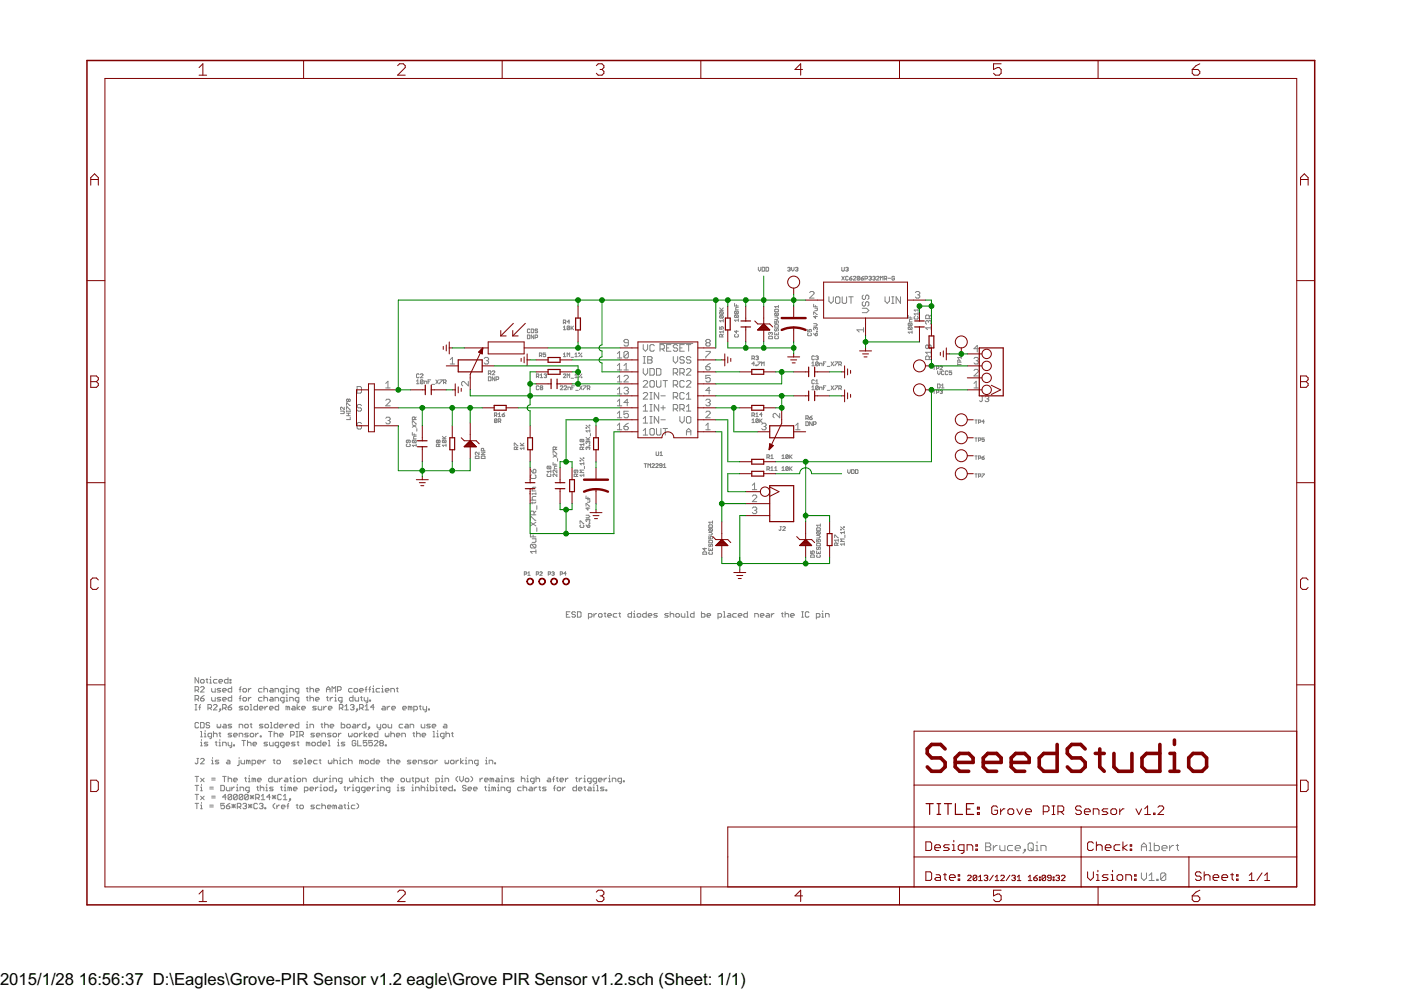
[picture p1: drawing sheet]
<svg xmlns="http://www.w3.org/2000/svg" width="297mm" height="210mm" viewBox="0 0 297 210" stroke-linecap="round" stroke-linejoin="round" font-family="sans-serif">
<defs><g id="words">
<g font-size="4">
<text x="0" y="208.9">2015/1/28</text>
<text x="16.7" y="208.9">16:56:37 D:\Eagles\Grove-PIR Sensor v1.2 eagle\Grove PIR Sensor v1.2.sch (Sheet: 1/1)</text>
</g>
</g></defs>
<g fill="none" stroke="#808080" stroke-width=".21">
<path d="M160.8 56.7v.5l.2 .3 .3-.3v-.5M161.6 56.7l.5 .1v.5l-.1 .2h-.4zM162.4 56.7l.6 .1v.5l-.2 .2h-.4zM167 56.8l.4-.1 .1 .1-.1 .3M167.3 57.1h.1M167.4 57.1l.1 .1-.1 .3-.4-.2M167.8 56.7v.5l.3 .3 .3-.3v-.5M168.6 56.8l.4-.1 .2 .1-.2 .3M168.9 57.1h.1M169 57.1l.2 .1-.2 .3-.4-.2M178.5 58.6l.5 .8M178.5 56.7l.1 .8 .4-.2v-.6"/>
<path d="M179 58.6l-.5 .8M179.3 56.8l.4-.1 .1 .1-.1 .3M179.6 57.1h.1M179.7 57.1l.1 .1-.1 .3-.4-.2M179.8 58.7l-.1-.1-.4 .1 .1 .7 .4-.2M180.1 59h.4l.1 .2-.3 .2zM180.6 58.6l-.5 .4M180.9 58.7l.2-.1 .4 .1-.6 .7h.6M182.3 58.7l-.4-.1-.1 .6M182.3 58.7l-.5 .5M182.3 58.7v.5l-.2 .2-.3-.2M182.6 59h.4l.1 .2-.4 .2z"/>
<path d="M183.1 58.6l-.5 .4M183.4 59.1h.4l.1-.4-.5-.1v.8M184.2 58.7l.4-.1 .1 .1-.1 .3M184.5 59h.1M184.6 59l.1 .1-.1 .3-.4-.2M185 58.7l.4-.1 .1 .1-.1 .3M185.3 59h.1M185.4 59l.1 .1-.1 .3-.4-.2M185.8 58.7l.2-.1 .4 .1-.6 .7h.6M186.7 59.4v-.8l.2 .2 .3-.2v.8M187.5 59.1h.4l.1-.4-.5-.1v.8M187.7 59.1l.3 .3"/>
<path d="M188.3 59h.5M189.7 58.7l-.2-.1-.4 .1 .2 .7 .4-.2v-.2h-.3M88.9 79.4l-.2-.1-.4 .1v.5l.2 .2 .4-.2M89.1 79.4l.2-.1 .4 .1-.6 .7h.6M95.5 76.2l.4-.4v1.4M95.5 77.2h.9M102.7 76l.2-.2h.5l.2 .2-.2 .5M103.1 76.5h.3M103.4 76.5l.2 .2-.2 .5h-.5l-.2-.3M103.5 79.2h.4l.2-.4-.6-.2v.9M103.5 79.9l.6 .2v.5l-.2 .1h-.4zM103.8 79.2l.3 .3"/>
<path d="M104.4 78.8l.1-.2 .4 .2-.5 .7h.5M104.9 79.9v.8l-.5-.8v.8M111.8 71l.5 .2-.1 .6h-.4zM112.3 69.9l-.1-.1-.4 .1v.5l.2 .1 .3-.1M112.6 69.8l.6 .1-.2 .6h-.4zM113.2 71v.8l-.6-.8v.8M113.5 71.6h.4l.1-.4-.5-.2v.8M113.7 79.8h.4l.1-.1-.1-.4h-.4v.8M114 69.9l-.1-.1-.4 .1 .1 .2 .4 .2-.1 .2-.4-.1M114 79.8l.2 .3M114.4 75.4h.3l.2-.2-.2-.4h-.3v.8M114.5 79.5l.3-.2v.8"/>
<path d="M114.6 75.4l.3 .2M115.4 79.4l.4-.1 .1 .1-.1 .3M115.6 79.7h.2M115.7 74.8h-.5v.4l.4-.1 .1 .4-.1 .1-.4-.1M115.8 79.7l.1 .1-.1 .3-.4-.2M119.4 75.1l.3-.3v.8M119.4 69.4l.3-.3v.8M119.4 69.9h.6M119.4 75.6h.6M119.4 79.4l.2-.1 .4 .1-.6 .7h.6M119.4 68.4h.4l.2-.2-.2-.3h-.4v.7M119.7 68.4l.3 .2"/>
<path d="M120.2 75.6v-.8l.3 .3 .3-.3v.8M120.8 69.3l-.2-.2-.4 .2v.5M120.8 69.3l-.2 .6-.4-.1M120.8 69.3l-.6 .5M120.8 68.2h-.6l.4-.3v.7M121.1 69.1v.8M121.1 75.8h.5M121.2 69.5l.4 .4M121.6 69.1l-.5 .6M121.9 75.6h.5M121.9 75.1l.3-.3v.8M121.9 79.5l.3-.2v.8"/>
<path d="M122.7 74.8l.1 .2zM122.7 79.3l.1 .1zM123.2 75.5l.2 .1zM123.2 79.9l.2 .2zM123.4 74.8l-.7 .8M123.4 79.3l-.7 .8M130.9 78.4h.9M130.9 75l.5-.5v1.4M130.9 77.5l.5-.5v1.4M130.9 75.9h.9M132.3 79.8l.2-.2h.5l.2 .2v.3l-.9 .9h.9M132.3 77.5l.5-.5v1.4"/>
<path d="M132.3 78.4h.9M133.2 74.7l-.2-.2h-.5l-.2 .2v1M133.2 72.7h-.7l-.2-.3 .2-.4h.5l.2 .2v.9l-.2 .3h-.5l-.2-.3M133.2 74.7v1l-.2 .2h-.5l-.2-.2M133.2 74.7l-.9 1M136.4 78.1v1l.4 .4 .5-.4v-1M136.4 77h.4M136.4 75.6h.4M136.4 73.1v.9l.4 .5 .5-.5v-.9M136.6 75.6v1.4M137.3 75.6h.7l.3 .2-.3 .5 .3 .5-.3 .2h-.7zM137.3 76.3h.7"/>
<path d="M137.8 78.1h.7l.2 .3v.9l-.2 .2h-.7zM138.7 73.3l-.2-.2h-.5l-.2 .2v.9l.2 .3h.5l.2-.3M139.2 78.1h.7l.2 .3v.9l-.2 .2h-.7zM139.9 72.8h7M139.9 74h.7l.3-.2v-.5l-.3-.2h-.7v1.4M140.4 74l.5 .5M141.3 73.8h.5M142.3 73.1h-1v1.4h1M142.7 79.1h.7l.3-.3v-.4l-.3-.3h-.7v1.4M142.7 75.6v.9l.5 .5 .5-.5v-.9M143.2 79.1l.5 .4M143.7 73.3l-.3-.2h-.4l-.3 .4 .3 .3h.4l.3 .4-.3 .3h-.4l-.3-.3"/>
<path d="M144.1 79.1h.7l.3-.3v-.4l-.3-.3h-.7v1.4M144.1 73.8h.5M144.6 79.1l.5 .4M145.1 75.8l-.3-.2h-.4l-.3 .5 .3 .2h.4l.3 .5-.3 .2h-.4l-.3-.2M145.1 73.1h-1v1.4h1M145.5 78.4l.3-.3h.4l.3 .3v.2l-1 .9h1M145.5 73.1h1M146 73.1v1.4M146.5 75.8l-.3-.2h-.4l-.3 .5 .3 .2h.4l.3 .5-.3 .2h-.4l-.3-.2M149.6 77.7h.7l.3 .5-.3 .2h-.4l-.3-.2zM149.6 74.5h1v.2l-1 1v.2M149.9 72.7l-.3 .2 .3 .5h.4l.3-.3-.3-.4"/>
<path d="M149.9 72.7l-.3-.3 .3-.4h.4l.3 .2-.3 .5M149.9 72.7h.4M150.6 79.6h-1v.7l.7-.2 .3 .2v.5l-.3 .2h-.4l-.3-.2M150.6 77l-1 .7M152.6 69.3v.5h.4l-.2-.4 .4-.1 .2 .1-.2 .4M152.6 65.8h.8M152.6 65.3l.5 .5M152.7 66.9h.5l.2 .2-.2 .3M152.7 66.9l-.1 .2 .1 .3h.5M152.7 66.1l-.1 .4 .6 .1M152.7 66.1l.7 .1-.2 .4M152.7 66.9l.5 .5"/>
<path d="M152.7 66.1l.5 .5M153.1 71.4v-.4l-.4-.1-.1 .5h.8M153.4 70.4h-.8l.2 .2M153.4 68h-.8l.2 .3M153.4 67.7v.6M153.4 70.1v.5M153.4 65.3l-.4 .4M153.4 70.9l-.3 .3M155.7 64.3v.6h.8M155.9 66.8h.5l.1 .1-.1 .4M155.9 66h.5l.1 .1-.1 .4M155.9 70.9l-.2 .1 .2 .5h.5l.1-.2-.1-.4"/>
<path d="M155.9 66.8l-.2 .4 .7 .1M155.9 66l-.2 .1 .2 .4h.5M155.9 66.8l.5 .5M155.9 66l.5 .5M156.1 70.1v.5l-.4-.4h.8M156.1 64.6v.3M156.5 67.6v.6M156.5 67.9h-.8l.3 .3M156.5 65.2l-.5 .1v.4h.5M159.4 76h.4l.2-.1-.2-.4h-.4v.8M159.7 76l.3 .3M160 77.1h-.6l.4-.3v.7"/>
<path d="M160.3 75.6l.4-.1 .1 .1-.1 .3M160.3 77.4l.1 .1zM160.5 75.9h.2M160.7 76.8h.5l-.5 .7M160.7 75.9l.1 .1-.1 .3-.4-.2M161.5 77.5v-.7l.2 .2 .3-.2v.7M163 71.4l.6-.1 .2 .5h-.8zM163.4 70.6l.1-.1 .3 .1-.2 .4M163.4 70.6l-.1-.1-.3 .1 .1 .4M163.4 70.6v.1M164.3 68v.5h.4l-.2-.2 .2-.3 .3 .2-.1 .3M164.3 70.5v.5h.7v-.5"/>
<path d="M164.3 67.2h.5l.2 .3-.2 .2h-.5M164.4 66.4h.5l.1 .1-.1 .4M164.4 69.7l-.1 .1 .1 .4 .3-.1 .1-.4 .2 .1-.1 .4M164.4 71.3l-.1 .1 .1 .4h.5l.1-.1-.1-.4M164.4 65.6h.5l.1 .5h-.7zM164.4 66.4l-.1 .1 .1 .4h.5M164.4 68.8h.5l.1 .6h-.7zM164.4 66.4l.5 .5M164.7 70.7v.3M165 64.7v.6M165 65h-.7l.2 .3M171.2 69.8v.6h.4l-.1-.3 .1-.3 .4 .2-.1 .4"/>
<path d="M171.4 70.7l-.2 .1 .2 .4h.5l.1-.1-.1-.4M171.7 62l.2-.2h.5l.2 .2v.3l-.9 .9h.9M172.1 77l.3-.3v.9M172.1 77.6h.6M172.5 68.6h.5l.3 .3-.3 .2h-.5M172.5 70.7l.4 .5M172.5 64.5v.5h.8M172.5 66.7v-.5l.8 .5M172.7 75.6l-.2-.1-.4 .1 .2 .7 .4-.2M172.8 65.3h.5l-.1 .6h-.4M172.9 69.6l.1-.2 .3 .2-.1 .4M172.9 70.8l.1-.1 .3 .1-.1 .4h-.3z"/>
<path d="M172.9 64.8v.2M172.9 67v.5l-.4-.4h.8M172.9 69.6v.1M172.9 69.6l-.1-.2-.3 .2 .1 .4M172.9 75.6l.4-.1 .2 .1-.2 .3M173.2 70.2l.1 .2zM173.2 75.9h.1M173.3 75.9l.2 .1-.2 .3-.4-.2M173.5 76.9v.5l-.2 .2-.4-.2M173.5 76.9l-.4-.2-.2 .2v.5M173.5 76.9l-.6 .5M173.8 77.6v-.6l.5 .1v.5"/>
<path d="M174.6 77.1h.2M175.1 76.7h-.5v.9M175.4 77.7h.5M175.7 62.9v1l.5 .4 .5-.4v-1M176.2 76.7l.5 .9M176.7 76.7l-.5 .9M177 76.7h.6l-.6 .9M177.4 62.9h.4l.3 .3v.9l-.3 .2h-.4l-.3-.2v-.9zM177.8 77.3l.6-.2-.2-.4h-.4v.9M178.1 77.3l.3 .3M178.6 62.9v1.2l.2 .2h.5l.2-.2v-1.2M180 62.9h.9"/>
<path d="M180.4 62.9v1.4M182.8 65.4h.9l.5 .4-.5 .5h-.9M183 64l-.2 .2v.5l.5 .2 .2-.2v-.5l.5-.2 .2 .2v.5l-.2 .2M183 62.6l-.2 .2v.5l.5 .2 .2-.2v-.5l.5-.2 .2 .2v.5l-.2 .2M183.1 69.9h-1.4l.5 .5M183.1 69.5v.9M187.6 62.9v1l.5 .4 .5-.4v-1M189.1 64.3h.4M189.1 62.9h.4M189.3 62.9v1.4M190.9 62.9v1.4l-.9-1.4v1.4M192.6 66.9v.5h.8"/>
<path d="M192.7 68.5l.7 .1-.2 .4M192.7 69.3h.5l.2 .2-.2 .4M192.7 69.3l-.1 .4 .6 .2M192.7 68.5l-.1 .4 .6 .1M192.7 69.3l.5 .6M192.7 68.5l.5 .5M193 67.1v.3M193.4 70.4h-.8l.2 .3M193.4 70.1v.6M193.4 67.7l-.6 .1v.4h.6M194 67.1l-.2 .1 .2 .4h.5l.1-.1-.1-.4M194.1 62l.2-.2h.5l.2 .2-.2 .5"/>
<path d="M194.5 62.5h.3M194.6 65.7h-.8l.3 .3M194.6 65.5v.5M194.6 66.3v.5M194.6 66.5h-.8l.3 .3M194.8 62.5l.2 .2-.2 .5h-.5l-.2-.2M196.8 68.2l.2-.2 .4 .2v.3l-.2 .2M196.8 73.3l-.2-.1-.3 .1v.4l.1 .2 .4-.2M196.8 73.3l.2-.1 .4 .1v.4l-.2 .2-.4-.2M196.8 68.2l-.2-.2-.3 .2v.3l.1 .2M196.8 68.2v.1M196.8 73.3v.4"/>
<path d="M197 76.2v-.5l-.2-.2h-.4l-.1 .2v.5h1.1M197 67.6v-.6l-.2-.2h-.4l-.1 .2v.6h1.1M197.4 74.7h-1.1l.3 .4M197.4 69.5h-1.1l.3 .4M197.4 69.1v.8M197.4 74.3v.8M197.4 66.8l-.4 .4M197.4 75.5l-.4 .4M197.8 77.6h.5M198.1 77.6v.8M198.6 78.1h.3l.2-.4-.5-.1v.8M198.8 78.7v.5l.3 .2 .2-.2v-.5"/>
<path d="M199.3 77.7l.1-.1 .4 .1-.5 .7h.5M200.1 78.8l-.1-.1-.4 .1v.5l.1 .1 .4-.1M201 78.8l-.2-.1-.4 .1 .2 .6 .4-.1M201.8 78.7h-.5v.3l.2-.1 .3 .1-.1 .4-.4-.1M203.1 77.3h.7M203.1 77v.6M203.5 76.8v-.4l-.3-.1-.1 .5h.7M203.8 75.8h-.7l.2 .3M203.8 75.6v.5M206.5 76l.2-.2h.5l.2 .2-.2 .5M206.5 78.5l.2-.2h.5l.2 .2v.3l-.9 .9h.9M207 76.5h.2"/>
<path d="M207.2 76.5l.2 .2-.2 .5h-.5l-.2-.3M207.4 73.9h-.9l.7-.7v1.4M72.2 87.2l.8 .1-.1 .4h-.7M73 86.3v.6l-.5-.6-.3 .2 .1 .4M73.5 86v-.6l.8 .6M73.5 86.8v-.5l.8 .5M73.5 87.1v.2M73.5 88.1h.8M73.5 87.6h.8M73.5 87.2h.8M73.9 84.8v.2M73.9 87.6v.5"/>
<path d="M73.9 84.8l-.2-.2-.2 .2 .1 .3 .3-.1M73.9 84.8l.1-.2 .3 .2-.2 .3-.2-.1M74.3 87.1v.2M74.3 88.4v.6h-.8M75.7 82h.7l.2 .2v.9l-.2 .3h-.7zM76.6 86l-.2-.2h-.5l-.2 .2 .2 .5h.5l.2 .2-.2 .5h-.5l-.2-.3M76.6 89.8l-.2-.2h-.5l-.2 .2v.9l.2 .3h.5l.2-.3v-.4h-.4M81.8 81.3l.5-.5v1.5M81.8 84.9l.2-.3h.5l.2 .3v.2l-.9 .9h.9M81.8 82.3h.9M81.8 88.7l.2-.2h.5l.2 .2-.2 .5M82.3 89.2h.2"/>
<path d="M82.5 89.2l.2 .2-.2 .5h-.5l-.2-.3M86.3 94.1l-.2 .2 .2 .4 .7-.1-.2-.5M86.6 93.3l-.2 .6-.3-.2 .2-.4h.5l.2 .2-.2 .4M87.4 89.8v-.6l.8 .6M87.4 91.7v.5h.8M87.4 90l.8 .6M87.6 93.3l.6 .2-.1 .4M87.6 93.3l-.2 .4 .2 .2h.5M87.6 93.3l.5 .6M87.8 92v.2M88 89l-.2-.6-.4 .2v.4h.8M88.2 94.4h-.8l.3 .3"/>
<path d="M88.2 94.1v.6M88.2 92.5h-.4l-.1 .1v.4h.5M88.2 90l-.8 .6M88.2 88.4l-.2 .3M88.3 80.8l.3-.3v.9M88.3 81.4h.6M88.4 90.9v.5M89.7 80.7v.5l-.2 .2-.4-.2M89.7 80.7l-.4-.2-.2 .7M89.7 80.7l-.6 .5M90 81.4v-.6l.5 .1v.5M90.8 80.9h.2"/>
<path d="M91.3 80.5h-.5v.9M91.6 81.5h.5M92.4 80.5l.5 .9M92.9 93.5l-.1-.2-.3 .2 .1 .4 .3-.2M92.9 93.5l.1-.2 .3 .2-.1 .4-.3-.2M92.9 93.5v.2M92.9 80.5l-.5 .9M93 94.7v-.4l-.1-.2-.4 .2v.4h.8M93.2 80.5h.6l-.6 .9M93.3 94.1l-.3 .3M93.8 93h.8M93.8 92.5l.5 .5"/>
<path d="M93.9 93.3h.5l.2 .2-.2 .4M93.9 93.3l-.1 .4 .6 .2M93.9 93.3l.5 .6M94 81.1h.4l.2-.2-.2-.4h-.4v.9M94.3 81.1l.3 .3M94.6 94.1v.6M94.6 94.4h-.8l.2 .3M94.6 92.5l-.4 .4M99.3 80.9v.9l-1-.9-.4 .2v.5l.2 .2M100.8 96.8l.6-.1 .2 .5h-.8zM101.6 95.9v.5l-.6-.5-.2 .1 .1 .4M102 96.8l.7-.1 .1 .5h-.8z"/>
<path d="M102 95.9h.8l-.8 .5h.8M102.6 95.6v-.4l-.4-.1-.2 .5h.8M104.8 88.1h.4l.1-.4-.5-.2v.8M105.1 88.1l.2 .2M105.2 80.5h.4l.1-.2-.1-.4h-.4v.8M105.3 88.9v.6l-.1 .1-.4-.1M105.3 88.9l-.1-.1-.4 .1v.6M105.3 88.9l-.5 .6M105.6 89.3h.4l.2-.4-.6-.1v.8M105.6 88.3h.6M105.6 87.8l.3-.3v.8M105.9 89.3l.3 .3"/>
<path d="M106.5 87.9h.4l.1 .3-.4 .1zM107 87.5l-.5 .4M109 94.5v-.5l.8 .5M109.5 95.3v-.4l-.3-.1-.2 .5h.8M109.8 94.8l-.3 .2M110.3 94.5h.8M110.3 94l.5 .5M111.1 95h-.8l.3 .3M111.1 94.8v.5M111.1 94l-.4 .4M112.5 99.5l.5 .8M113 99.7l.4-.2 .2 .2v.4l-.2 .2h-.4z"/>
<path d="M114.3 82l-.2-.2-.4 .2 .1 .6 .5-.1M114.5 80.1h.6M114.7 82.2l-.2 .2 .2 .2 .4-.1-.2-.3M114.7 82.2l-.2-.1 .2-.3 .4 .2-.2 .2M114.7 82.2h.2M116.1 98.8l-.1 .5 .7 .1M116.1 98.8h.6l.1 .2-.1 .4M116.1 98.8l.6 .6M116.8 99.7v.5M116.8 99.9h-.8l.3 .3M117.3 96.1v-.5l.8 .5M117.3 98v.6h.8"/>
<path d="M117.3 96.4l.8 .5M117.7 98.3v.3M117.8 95.3v-.4l-.1-.1-.4 .1v.4h.8M118.1 98.8h-.4l-.2 .2v.4h.6M118.1 99.7v.5l-.6-.5-.2 .1 .1 .4M118.1 96.4l-.8 .5M118.1 94.8l-.3 .2M118.2 97.2v.6M118.8 82l.1-.2 .4 .2-.5 .6h.5M119.6 82l.1-.2 .4 .2-.5 .6h.5M120.2 80.1v-.8l.3 .2 .3-.2v.8M120.4 82.6v-.5l.6 .1v.4"/>
<path d="M121.1 80.2h.5M121.2 82.2h.3M121.8 81.8h-.6v.8M121.9 80.1h.5M122.1 82.8h.5M122.1 99.7v.4l-.1 .1-.3-.1 .2-.4h.5l.1 .1-.1 .4M122.9 81.8l.5 .8M123 97.6l.1 .1zM123 97.1l.8 .6M123.1 93.2h.6l.1 .1-.1 .4M123.1 93.2l-.1 .3 .7 .2M123.1 93.2l.6 .5"/>
<path d="M123.4 81.8l-.5 .8M123.5 95.3l-.1-.5-.4 .1v.4h.8M123.7 97.1l.1 .1zM123.7 81.8h.5l-.5 .8M123.8 99.7h-.8l.3 .2-.3 .3h.8M123.8 94v.5M123.8 98v.6M123.8 98.3h-.8l.3 .3M123.8 94.8l-.3 .2M123.8 94.2h-.8l.3 .3M123.9 98.9v.5M124.2 90.7l.2 .1z"/>
<path d="M124.2 93.3h.9M124.2 92.7l.6 .6M124.2 90.1l.9 .7M124.5 82.4h.4l.2-.2-.2-.4h-.4v.8M124.7 94.9l.1-.1 .3 .1-.2 .4M124.7 93.7l-.2-.1-.3 .1 .2 .4M124.7 94.9l-.2-.1-.3 .1 .2 .4M124.7 93.7l.1-.1 .3 .1-.2 .4M124.7 93.7v.1M124.7 94.9v.1M124.8 82.4l.3 .2M124.9 90.1l.2 .2z"/>
<path d="M124.9 94.4l.2 .1zM125.1 91.1v.5M125.1 92.7l-.4 .4M125.1 91.4h-.9l.3 .2M125.2 91.9v.5M130.9 80.1l.5-.5v1.4M130.9 82.6l.5-.5v1.4M130.9 87.7l.5-.5v1.4M130.9 91.1h.9M130.9 88.6h.9M130.9 86h.9M130.9 81h.9"/>
<path d="M130.9 85.1l.5-.5v1.4M130.9 90.2l.5-.5v1.4M130.9 83.5h.9M132.3 90.4h.7l.2 .5-.2 .2h-.5l-.2-.2zM132.3 82.3l.2-.2h.5l.2 .2-.2 .5M132.8 82.8h.2M133 82.8l.2 .2v.3l-.2 .2h-.5l-.2-.2M133.2 89.7l-.9 .7M133.2 87.2h-.9v.7l.7-.2 .2 .2v.4l-.2 .3h-.5l-.2-.3M133.2 85.3h-.9l.7-.7v1.4M136.4 86.2l.4-.4v1.4M136.4 80.9l.2-.2h.5l.2 .2v.3l-.9 .9h.9"/>
<path d="M136.4 92.2h.9M136.4 83.5l.2-.3h.5l.2 .3v.2l-.9 .9h.9M136.4 88.8l.4-.5v1.4M136.4 91.3l.4-.5v1.4M136.4 87.2h.9M136.4 89.7h.9M136.6 98.3h.5M136.8 98.3v.8M137.4 99.1v-.8l.2 .3 .3-.3v.8M137.8 84.6h.5M137.8 88.3h.5M137.8 85.8h.5"/>
<path d="M137.8 87.2h.5M137.8 89.7h.5M137.8 83.2h.5M138 80.7h.5l.2 .2v1l-.2 .2h-.5l-.2-.2v-1zM138 90.8h.5l.2 .3v.9l-.2 .2h-.5l-.2-.2v-.9zM138 83.2v1.4M138 85.8v1.4M138 88.3v1.4M138.2 98.4l.1-.1 .4 .1-.5 .7h.5M139 98.4l.1-.1 .5 .1-.6 .7h.6M139.1 95.8v.7l.2 .1 .3-.1v-.7M139.2 90.8v1.2l.2 .2h.5l.2-.2v-1.2"/>
<path d="M139.2 80.7v1.2l.2 .2h.5l.2-.2v-1.2M139.7 83.2v1.4l-1-1.4v1.4M139.7 85.8v1.4l-1-1.4v1.4M139.7 88.3v1.4l-1-1.4v1.4M139.9 96.1l.3-.3v.8M139.9 96.6h.6M140.1 86.5h1M140.1 83.9h1M140.1 89h1M140.4 98.7l-.6-.1 .2-.3 .4 .1v.6l-.1 .1-.5-.1M140.6 80.7h.9M140.6 86v.9"/>
<path d="M140.6 90.8h.9M140.7 99.1h.5M140.7 98.6l.2-.3v.8M141.1 80.7v1.4M141.1 90.8v1.4M142.7 81.6h.7l.3-.2v-.5l-.3-.2h-.7v1.4M142.7 86.7h.7l.3-.2v-.5l-.3-.2h-.7v1.4M142.7 84.2h.7l.3-.3v-.4l-.3-.3h-.7v1.4M143.2 86.7l.5 .5M143.2 84.2l.5 .4M143.2 81.6l.5 .5M144.1 86.7h.7l.3-.2v-.5l-.3-.2h-.7v1.4"/>
<path d="M144.1 88.3v.9l.5 .5 .5-.5v-.9M144.6 86.7l.5 .5M145.1 80.9l-.3-.2h-.4l-.3 .2v1l.3 .2h.4l.3-.2M145.1 83.5l-.3-.3h-.4l-.3 .3v.9l.3 .2h.4l.3-.2M145.5 92.2v-.9l.5-.5 .5 .5v.9M145.5 88.5l.3-.2h.4l.3 .2v1l-.3 .2h-.4l-.3-.2zM145.5 80.9l.3-.2h.4l.3 .2v.3l-1 .9h1M145.5 84.6h1M145.5 87.2h1M145.5 91.5h1M145.5 86.2l.5-.4v1.4M145.5 83.7l.5-.5v1.4"/>
<path d="M149.6 87.4l.3-.2h.4l.3 .2v.3l-1 .9h1M149.6 90.2l.5-.5v1.4M149.6 84.9l.3-.3h.4l.3 .3-.3 .4M149.6 91.1h1M150.1 85.3h.2M150.3 85.3l.3 .3-.3 .4h-.4l-.3-.2M150.6 82.8h-1l.7-.7v1.4M159.4 88.1h.4l.2-.4-.6-.2v.8M159.4 89.1l.3-.3v.8M159.4 89.6h.6M159.7 88.1l.3 .2M160.3 87.8l.2-.3v.8"/>
<path d="M160.3 88.3h.5M160.8 88.9l-.1 .7-.4-.1M160.8 88.9l-.1-.1-.4 .1v.6M160.8 88.9l-.5 .6M161.1 88.8v.8M161.2 89.2l.4 .4M161.5 90l.2-.3h.5l.2 .3-.2 .4M161.6 87.9h-.5l.4-.4v.8M161.6 88.8l-.5 .5M162 90.4h.2M162.2 90.4l.2 .3-.2 .4h-.5l-.2-.2M162.6 96.9h.4l.1-.3-.5-.2v.8"/>
<path d="M162.6 99.5l.5-.1-.1-.4h-.4v.8M162.9 96.9l.2 .3M162.9 99.5l.2 .3M163.4 97.2h.6M163.4 99.8h.6M163.4 96.7l.3-.3v.8M163.4 99.2l.3-.2v.8M164.3 99.8h.5M164.3 99.2l.2-.2v.8M165.3 87.7v.9l-.9-.9-.5 .2v.4l.2 .3M165.8 99.2l.3-.2v.8M165.8 96.7l.3-.3v.8"/>
<path d="M165.8 97.2h.5M165.8 99.8h.5M167.1 99.1l-.5 .5M167.1 96.6v.5l-.1 .1-.4-.1M167.1 96.6l-.1-.2-.4 .2v.5M167.1 99.1l-.4-.1-.1 .6M167.1 99.1v.5l-.1 .2-.4-.2M167.1 96.6l-.5 .5M167.4 96.4v.8M167.4 99v.8M167.6 96.8l.3 .4M167.6 99.4l.3 .4"/>
<path d="M167.9 96.4l-.5 .5M167.9 99l-.5 .5M168.7 90.2l.5-.5v1.4M168.7 91.1h.9M170.9 88.7h.4l.1-.1-.1-.4h-.4v.8M170.9 89.4l.5 .2-.1 .6h-.4zM171.1 88.7l.3 .3M171.7 88.6h.4l.1 .2-.4 .2zM172.1 82.1l.3-.3v.8M172.1 82.6h.6M172.2 89.4v.8l-.5-.8v.8M172.2 88.2l-.5 .4"/>
<path d="M172.5 90h.4l.1-.2-.1-.4h-.4v.8M172.7 80.7l-.2-.2-.4 .2 .2 .7 .4-.2M172.9 80.8l.3-.3v.9M172.9 81.4h.6M173.5 82l-.4-.2-.2 .2v.5M173.5 82v.5l-.2 .1-.4-.1M173.5 82l-.6 .5M173.8 82.6v-.5l.5 .1v.4M174.6 82.2h.2M175.1 81.8h-.5v.8M175.4 82.8h.5M176.2 81.8l.5 .8"/>
<path d="M176.7 81.8l-.5 .8M177 81.8h.6l-.6 .8M177.8 82.4l.6-.2-.2-.4h-.4v.8M178.1 82.4l.3 .2M179.7 99.6v.5l.3 .3 .3-.3v-.5M180.6 99.6l.5 .1v.6l-.1 .1h-.4zM181.4 99.6l.5 .1-.1 .7h-.4zM197.8 82.7h.5M198.1 82.7v.7M198.6 83.2h.3l.2-.4-.5-.1v.7M198.8 81.4h.4l.1 .2-.1 .7h-.4zM199.3 82.8l.4-.1 .1 .1-.1 .3"/>
<path d="M199.6 83.1h.1M199.6 82.3h.6M199.6 81.7l.3-.3v.9M199.7 83.1l.1 .1-.1 .2-.4-.1M206.5 82.3h.9M206.5 81.3l.5-.5v1.5M206.7 96.7h.5M206.7 89h.5M206.7 92.9h.5M206.9 89v.8M206.9 92.9v.7M206.9 96.7v.7"/>
<path d="M207.5 93.3h.3l.1-.3-.4-.1v.7M207.5 97.2h.3l.1-.4-.4-.1v.7M207.5 89.5h.3l.1-.3-.4-.2v.8M208.1 84h.4M208.2 97h.4l.1 .3-.4 .1zM208.3 84v1l-.2 .2-.4-.2M208.7 92.9h-.5v.3h.5l-.1 .4-.4-.1M208.7 89.4h-.5l.4-.4v.8M208.7 96.7l-.5 .3M208.9 84.2l.1-.2h.4l.2 .2-.2 .4M209.2 84.6h.2M209.4 84.6l.2 .2-.2 .4h-.4l-.1-.2"/>
<path d="M112.2 104.7h.3M112.5 110.3v-.7l1.1 .7M112.5 113.1v.7h1.1M112.5 110.7l1.1 .8M112.5 106h1.1M112.6 100.7l-.1 .2v.4l.1 .2h.8l.2-.2v-.4l-.2-.2M112.6 115.4l-.1 .2v.4l.1 .2h.8M112.6 115.4h.8l.2 .2v.4l-.2 .2M112.6 115.4l.8 .8M112.8 114.2h.8v.6l-.2 .2h-.6M112.8 106.4v.4M113 113.5v.3"/>
<path d="M113.2 109.2v-.6l-.2-.2h-.4l-.1 .2v.6h1.1M113.6 103.3h-.6l-.2 .2v.6h.8M113.6 104.5v.4M113.6 116.6v.7M113.6 104.7h-.8v.2M113.6 105.3h-.6l-.2 .2v.4l.2 .1M113.6 108.4l-.4 .4M113.6 116.9h-1.1l.3 .4M113.6 110.7l-1.1 .8M113.6 106.4l-.2 .2h-.8M113.8 107.2v.8M113.8 111.9v.8"/>
<path d="M116.1 100.5l-.1 .1 .1 .4h.6l.1-.1-.1-.4M118.1 100.5v.5l-.6-.5-.2 .1 .1 .4M122.2 101v-.4l-.3-.1-.2 .5h.8M122.5 100.5l-.3 .3M123 111v-.5l.8 .5M123.1 111.3l-.1 .1 .1 .4h.6l.1-.1-.1-.4M123.8 100.8h-.8l.3 .2M123.8 100.5v.5M124.2 105.2v.5h.9M124.2 107.3v-.5l.9 .5M124.2 111.3l.5 .5M124.2 109.2h.6l.3 .3-.3 .3h-.6"/>
<path d="M124.5 106h.6v.4l-.6 .1M124.7 110.2l.1-.1 .3 .1-.2 .4M124.7 110.2l-.2-.1-.3 .1 .2 .4M124.7 111.4l.1-.1 .3 .1-.2 .4h-.2zM124.7 105.4v.3M124.7 107.6v.5l-.5-.4h.9M124.7 110.2v.1M124.9 110.9l.2 .1zM149 117.1l.7-.1 .1 .1v.4h-.8zM149.4 116.2v.5l-.4-.4h.8M150.3 111.4l.6-.1 .2 .5h-.8zM150.3 114.7l.6-.1 .2 .5h-.8z"/>
<path d="M150.3 113.7v.6h.4l-.1-.3 .1-.3 .4 .2-.2 .4M150.3 116.2v.5h.8v-.5M150.3 112.9h.5l.3 .3-.3 .2h-.5M150.4 117l-.1 .1 .1 .4h.5l.2-.1-.2-.4M150.4 115.4l-.1 .1 .1 .4 .3-.1 .1-.4 .3 .1-.2 .4M150.4 112.1h.5l.2 .1-.2 .4M150.4 112.1l-.1 .1 .1 .4h.5M150.4 112.1l.5 .5M150.7 116.4v.3M151.1 110.4v.6M151.1 110.7h-.8l.3 .3M159.5 107.7l.2-.2h.5l.2 .2-.2 .5"/>
<path d="M159.5 102.9l.5-.5v1.4M159.5 103.8h.9M159.5 105.2l.2-.2h.5l.2 .2v.2l-.9 1h.9M160 108.2h.2M160.2 108.2l.2 .2-.2 .5h-.5l-.2-.2M165.4 111.7h.3M165.5 111.7v.6l-.1 .2-.3-.2M165.9 111.8l.2-.1 .4 .1-.6 .7h.6M171.9 117.8l.6-.2 .2 .6h-.8zM171.9 116.8v.5h.4l-.2-.2 .2-.3 .4 .1-.2 .4M173.1 112l.7-.1 .1 .5h-.8zM173.1 114.4v.5h.4l-.1-.3 .1-.2 .4 .1-.1 .4"/>
<path d="M173.1 116.8v.5h.8v-.5M173.1 113.5h.6l.2 .3-.2 .3h-.6M173.3 117.6l-.2 .2 .2 .4h.5l.1-.2-.1-.4M173.3 112.7l-.2 .2 .2 .4h.5M173.3 115.2h.5l.1 .5h-.8zM173.3 116l-.2 .1 .2 .4 .2-.1 .2-.4 .2 .1-.1 .4M173.3 112.7h.5l.1 .2-.1 .4M173.3 112.7l.5 .6M173.5 117.1v.2M173.9 111.1v.5M173.9 111.4h-.8l.3 .2M177 114v-.5l.7 .5"/>
<path d="M177.5 115.6l-.1-.5-.4 .1v.4h.7M177.7 114.5h-.7l.2 .3M177.7 115.1l-.2 .3M177.7 114.3v.5M178.2 112.2l.2 .2zM178.2 111.7l.8 .7M178.9 111.7l.1 .1zM179 115.4h-.8l.3 .2M179 114.3h-.8l.3 .2-.3 .3h.8M179 112.9h-.8l.3 .3M179 112.6v.6M179 115.1v.5"/>
<path d="M179.1 113.5v.5M206.7 100.5h.5M206.9 100.5v.7M207.5 101h.3l.1-.4-.4-.1v.7M208.2 100.5h.5l-.5 .7M111.2 121.7l.5-.1-.2-.4h-.3v.8M111.9 121.5l.3-.3v.8M111.9 122h.5M113.7 121.7l.5-.1-.1-.4h-.4v.8M114.4 121.4l.2-.2 .4 .2-.6 .6h.6M116.2 121.7l.5-.1-.1-.4h-.4v.8M117 121.4l.4-.2 .1 .2-.1 .2"/>
<path d="M117.2 121.6h.2M117.4 121.6l.1 .1-.1 .3-.4-.1M118.8 121.7l.5-.1-.2-.4h-.3v.8M120 121.6h-.5l.4-.4v.8M120.1 130.3h.4M120.8 129.7h-.7v1.2h.7M122 129.9l-.2-.2h-.4l-.2 .4 .2 .2h.4l.2 .4-.2 .2h-.4l-.2-.2M122.4 129.7h.6l.2 .2v.8l-.2 .2h-.6zM124.8 130.9h.5l.2-.2v-.4l-.2-.2h-.5v1.1M125.9 130.1v.8M126.5 130.1l-.6 .4M127.1 130.1h.4l.2 .2v.4l-.2 .2h-.4l-.2-.2v-.4z"/>
<path d="M128.1 130.1h.4M128.3 129.9v.8l.2 .2M128.8 130.5h.8l-.2-.4h-.4l-.2 .2v.4l.2 .2h.4M130.8 130.1h-.6l-.2 .2v.4l.2 .2h.6M131.2 130.1h.4M131.4 129.9v.8l.2 .2M133.9 129.7v1.2h-.6l-.2-.2v-.4l.2-.2h.6M134.3 130.9h.4M134.3 130.1h.2v.8M134.5 129.5v.2M135.1 130.3l.2-.2h.4l.1 .2v.4l-.1 .2h-.4l-.2-.2zM137 129.7v1.2h-.6l-.2-.2v-.4l.2-.2h.6"/>
<path d="M137.4 130.5h.8l-.2-.4h-.4l-.2 .2v.4l.2 .2h.4M139.4 130.1h-.6l-.2 .2 .2 .2h.4l.2 .2-.2 .2h-.6M141.7 130.1h-.6l-.2 .2 .8 .4-.2 .2h-.6M142.1 130.3l.2-.2h.4l.2 .2v.6M142.1 129.7v1.2M143.3 130.3l.2-.2h.3l.2 .2v.4l-.2 .2h-.3l-.2-.2zM144.4 130.1v.6l.2 .2h.6v-.8M145.6 129.7h.2v1.2M145.6 130.9h.4M147.2 129.7v1.2h-.6l-.2-.2v-.4l.2-.2h.6M148.7 129.7v1.2h.6l.2-.2v-.4l-.2-.2h-.6M149.9 130.5h.8l-.2-.4h-.4l-.2 .2v.4l.2 .2h.4"/>
<path d="M152.2 130.9h.6l.2-.2v-.4l-.2-.2h-.6v1.1M153.4 129.7h.2v1.2M153.4 130.9h.4M154.4 130.1h.3l.2 .2v.6h-.5l-.2-.2 .2-.2h.5M156.1 130.1h-.6l-.2 .2v.4l.2 .2h.6M156.5 130.5h.8l-.2-.4h-.4l-.2 .2v.4l.2 .2h.4M158.5 129.7v1.2h-.6l-.2-.2v-.4l.2-.2h.6M160 130.9v-.8h.6l.2 .2v.6M161.2 130.5h.8l-.2-.4h-.4l-.2 .2v.4l.2 .2h.4M162.6 130.1h.3l.2 .2v.6h-.5l-.2-.2 .2-.2h.5M163.5 130.1v.8M164.1 130.1l-.6 .4"/>
<path d="M165.7 130.1h.4M165.9 129.9v.8l.2 .2M166.5 130.3l.1-.2h.4l.2 .2v.6M166.5 129.7v1.2M167.6 130.5h.8l-.2-.4h-.4l-.2 .2v.4l.2 .2h.4M170 129.7h.3M170 130.9h.3M170.2 129.7v1.2M171.5 129.9l-.2-.2h-.4l-.1 .2v.8l.1 .2h.4l.2-.2M173.1 130.9h.6l.1-.2v-.4l-.1-.2h-.6v1.1M174.2 130.9h.4M174.2 130.1h.2v.8"/>
<path d="M174.4 129.5v.2M175 130.9v-.8h.6l.2 .2v.6M41.4 146.3h.5l.2-.1v-.4l-.2-.2h-.5v1.1M41.4 148.3h.5l.2-.2v-.4l-.2-.2h-.5v1.1M41.4 150.5h.3M41.4 149.4h.3M41.6 149.4v1.1M41.7 146.3l.4 .4M41.7 148.3l.4 .3M42.1 143.7v1.1l-.7-1.1v1.1M42.1 153.4l-.2-.2h-.3l-.2 .2v.7l.2 .2h.3l.2-.2M42.1 149.9h.4"/>
<path d="M42.5 144.3l.2-.2h.4l.2 .2v.3l-.2 .2h-.4l-.2-.2zM42.5 145.8l.2-.2h.4l.2 .2v.2l-.8 .7h.8M42.5 148.1h.6l.2 .3-.2 .2h-.4l-.2-.2zM42.5 153.2h.6l.2 .2v.7l-.2 .2h-.6zM42.5 149.4l-.2 .2v.9M42.5 155.1h.2v1.1M42.5 157.4h.2v.7M42.5 156.2h.4M42.5 158.1h.4M42.7 156.8v.2M43.3 147.5l-.8 .6M43.3 156.2h.4"/>
<path d="M43.3 155.5h.2v.7M43.5 154.9v.2M43.7 144.1h.4M43.9 143.9v.7l.2 .2M44.1 157.4h-.6l-.2 .2 .8 .3-.2 .2h-.6M44.1 150.1h.6l.2-.2v-.3l-.2-.2h-.6v1.1M44.4 153.4l-.1-.2h-.4l-.2 .2 .2 .4h.4l.1 .1-.1 .4h-.4l-.2-.2M44.5 144.8h.4M44.5 144.1h.2v.7M44.5 150.1l.4 .4M44.7 143.5v.2M44.9 156.2h-.6l-.2-.2v-.3l.2-.2h.6v.9l-.4 .2"/>
<path d="M44.9 146v.5l.2 .2h.5v-.7M44.9 147.9v.5l.2 .2h.5v-.7M45.3 155.1v1.1M45.3 149.6l.1-.2h.4l.2 .2v.2l-.7 .7h.7M45.3 155.7l.1-.2h.4l.2 .2v.5M45.6 157.4h.4M45.8 157.2v.7l.2 .2M46 144.1h-.6l-.1 .2v.3l.1 .2h.6M46 153.6v.5l.2 .2 .2-.2 .2 .2 .2-.2v-.5M46.4 144.4h.8l-.2-.3h-.4l-.2 .2v.3l.2 .2h.4M46.4 157.4h.2v.7M46.4 155.5h.4"/>
<path d="M46.4 158.1h.4M46.6 150.3h.2v.2h-.2zM46.6 155.3v.7l.2 .2M46.6 156.8v.2M46.8 146h-.6l-.2 .2 .8 .3-.2 .2h-.6M46.8 147.9h-.6l-.2 .2 .8 .3-.2 .2h-.6M46.8 150.5l-.4 .4M47.2 146.3h.8l-.2-.3h-.4l-.2 .2v.3l.2 .2h.4M47.2 148.3h.8l-.2-.4h-.4l-.2 .2v.3l.2 .2h.4M47.2 150.1h.6l.2-.2v-.3l-.2-.2h-.6v1.1M47.2 158.1v-.7h.6l.2 .2v.5M47.4 153.6h.4l.2 .2v.5h-.6l-.2-.2 .2-.2h.6"/>
<path d="M47.6 150.1l.4 .4M48.3 143.7v1.1h-.5l-.2-.2v-.3l.2-.2h.5M48.4 149.9h.5l.2 .4-.2 .2h-.3l-.2-.2zM48.4 157.4v.5l.2 .2h.5M48.8 144.6h.2v.2h-.2zM48.8 144.1h.2v.2h-.2zM49.1 145.6v1.1h-.5l-.2-.2v-.3l.2-.2h.5M49.1 147.5v1.1h-.5l-.2-.2v-.3l.2-.2h.5M49.1 157.4v.9l-.4 .2M49.1 153.6h-.5l-.2 .2 .7 .3-.2 .2h-.5M49.1 155.5h-.5l-.2 .2 .7 .3-.2 .2h-.5M49.1 149.4l-.7 .5"/>
<path d="M49.5 155.9h.8l-.2-.4h-.4l-.2 .2v.3l.2 .2h.4M49.5 157.9h.2v.2h-.2zM50.7 146.2h.4M50.7 148.1h.4M50.7 154.3v-.7h.6l.2 .2v.5M50.7 156.2v-.7h.6l.2 .2v.5M51.1 145.6l-.2 .2v.9M51.1 147.5l-.2 .2v.9M51.3 157h.7M51.5 149.8h-.6l-.2 .1 .8 .4-.2 .2h-.6M51.5 146.2l.2-.2h.4l.2 .2v.3l-.2 .2h-.4l-.2-.2zM51.5 148.1l.2-.2h.4l.2 .2v.3l-.2 .2h-.4l-.2-.2z"/>
<path d="M51.7 157v1.1M51.9 153.8l.2-.2h.4l.1 .2v.3l-.1 .2h-.4l-.2-.2zM51.9 149.9l.2-.1h.4l.1 .1v.4l-.1 .2h-.4l-.2-.2zM52.5 157.6l.2-.2h.3l.2 .2v.5M52.5 157v1.1M52.6 155.5h-.5l-.2 .2 .7 .3-.1 .2h-.6M52.7 146v.7M52.7 147.9v.7M53 150.5h.4M53 149.4h.2v1.1M53 153.6h.4M53 155.7l.2-.2h.4l.2 .2v.3l-.2 .2h-.4l-.2-.2z"/>
<path d="M53.2 153.4v.7l.2 .2M53.2 146l-.5 .3M53.2 147.9l-.5 .4M53.6 157.8h.8l-.2-.4h-.4l-.2 .2v.3l.2 .2h.4M54.2 155.5v.7M54.6 149.4v1.1h-.6l-.2-.2v-.4l.2-.1h.6M54.8 155.5l-.6 .4M55 150.1h.8l-.2-.3h-.4l-.2 .1v.4l.2 .2h.4M55.2 156h.2v.2h-.2zM55.6 146h-.6l-.2 .2v.3l.2 .2h.6M55.6 147.9h-.6l-.2 .2v.3l.2 .2h.6M55.8 153.6h-.6l-.2 .2 .8 .3-.2 .2h-.6"/>
<path d="M56 146.2l.2-.2h.3l.2 .2v.5M56 145.6v1.1M56 147.5v1.1M56 148.1l.2-.2h.3l.2 .2v.5M56.2 149.8v.7M56.3 153.6h.4l.2 .2v.3l-.2 .2h-.4l-.1-.2v-.3zM56.7 157.4h-.5l-.2 .2 .7 .3-.2 .2h-.5M56.7 149.8h-.2l-.3 .3M56.9 155.1h.8M57.1 150.1h.8l-.2-.3h-.4l-.2 .1v.4l.2 .2h.4M57.1 157.4v.5l.2 .2h.6v-.7M57.3 155.1v1.1"/>
<path d="M57.3 146h.4l.2 .2v.5h-.6l-.2-.2 .2-.2h.6M57.3 147.9h.4l.2 .2v.5h-.6l-.2-.2 .2-.1h.6M57.3 153.2h.2v1.1M57.3 154.3h.4M58.1 155.7l.2-.2h.4l.2 .2v.5M58.1 155.1v1.1M58.3 146.7v-.7h.6l.2 .2v.5M58.3 148.6v-.7h.6l.2 .2v.5M58.9 153.2v1.1h-.6l-.2-.2v-.3l.2-.2h.6M59.1 149.4v1.1h-.6l-.2-.2v-.4l.2-.1h.6M59.1 158.1h-.6l-.2-.2v-.3l.2-.2h.6v.9l-.4 .2M59.3 153.9h.7l-.1-.3h-.4l-.2 .2v.3l.2 .2h.4"/>
<path d="M59.3 155.9h.7l-.1-.4h-.4l-.2 .2v.3l.2 .2h.4M60.2 146.7h-.5l-.2-.2v-.3l.2-.2h.5v.9l-.3 .2M60.2 148.6h-.5l-.2-.2v-.3l.2-.2h.5v.9l-.3 .2M60.2 158.1h-.5l-.2-.2v-.3l.2-.2h.5v.9l-.3 .2M60.5 153.6v.7M60.6 146.7h.4M60.6 146h.2v.7M60.6 147.9h.2v.7M60.6 148.6h.4M60.6 157.8h.8l-.2-.4h-.4l-.2 .2v.3l.2 .2h.4M60.8 145.4v.2M60.8 147.3v.2"/>
<path d="M61 149.9l-.4-.1v.7M61 149.9v.6M61 149.9l.2-.1 .2 .1v.6M61 153.6l-.5 .3M61.4 146.7v-.7h.6l.2 .2v.5M61.4 148.6v-.7h.6l.2 .2v.5M61.4 153.9h.8l-.2-.3h-.4l-.2 .2v.3l.2 .2h.4M61.6 155.9h.6l.2-.2v-.4l-.2-.2h-.6v1.1M62 149.8h.4l.2 .1v.6h-.6l-.2-.2 .2-.2h.6M62.6 157.4h-.6l-.2 .2 .8 .3-.2 .2h-.6M62.8 155.1h.4M62.8 156.2h.4"/>
<path d="M63 149.4v1.1M63 155.1v1.1M63 157.4h.4M63.2 157.2v.7l.2 .2M63.4 146.7h-.6l-.2-.2v-.3l.2-.2h.6v.9l-.4 .2M63.4 148.6h-.6l-.2-.2v-.3l.2-.2h.6v.9l-.4 .2M63.4 153.2v1.1h-.6l-.2-.2v-.3l.2-.2h.6M63.6 149.8l-.6 .3 .6 .4M63.6 155.9h.5l.2-.2v-.4l-.2-.2h-.5v1.1M63.9 155.9l.4 .3M64 150.1h.7l-.2-.3h-.3l-.2 .1v.4l.2 .2h.3M64.9 146h.4"/>
<path d="M64.9 153.6h.2v.7M64.9 147.9h.4M64.9 154.3h.4M65.1 145.8v.7l.2 .2M65.1 147.7v.7l.2 .2M65.1 153v.2M65.3 157.6l.2-.2 .2 .2v.5M65.3 157.6l-.4-.2v.7M65.3 157.6v.5M65.7 146.2l.2-.2h.4l.2 .2v.5M65.7 145.6v1.1M65.7 147.5v1.1"/>
<path d="M65.7 154.3v-.7h.6l.2 .2v.5M65.7 148.1l.2-.2h.4l.2 .2v.5M66.1 157.6l.2-.2h.4l.2 .2v.3l-.2 .2h-.4l-.2-.2zM66.7 155.5h-.6l-.2 .2 .8 .3-.2 .2h-.6M66.9 146.3h.7l-.1-.3h-.4l-.2 .2v.3l.2 .2h.4M66.9 148.3h.7l-.1-.4h-.4l-.2 .2v.3l.2 .2h.4M67.1 149.8h-.6l-.2 .1 .2 .2h.4l.2 .2-.2 .2h-.6M67.1 155.9h.7l-.2-.4h-.3l-.2 .2v.3l.2 .2h.3M67.5 149.8v.5l.1 .2h.6v-.7M68 157v1.1h-.5l-.2-.2v-.3l.2-.2h.5M68.1 153.6h.3M68.2 153.4v.7l.2 .2"/>
<path d="M68.2 156.2v-.7h.6l.2 .2v.5M68.4 157.8h.8l-.2-.4h-.4l-.2 .2v.3l.2 .2h.4M68.6 149.8v.7M68.8 153.8l.2-.2h.4l.2 .2v.5M68.8 153.2v1.1M69.2 146.2h.8M69.2 146.7v-.7l.4-.4 .4 .4v.7M69.2 147.9h.4M69.2 149.8l-.6 .3M69.4 147.7v.7l.2 .2M69.6 150.1h.8l-.2-.3h-.4l-.2 .1v.4l.2 .2h.4M69.6 158.1h.4"/>
<path d="M69.6 157h.2v1.1M70 147.9v.7M70 153.9h.8l-.2-.3h-.4l-.2 .2v.3l.2 .2h.4M70.2 155.5h-.6l-.2 .2 .8 .3-.2 .2h-.6M70.4 146.7v-1.1l.4 .4 .4-.4v1.1M70.6 147.9l-.6 .4M70.6 155.7l.2-.2h.4l.2 .2v.3l-.2 .2h-.4l-.2-.2zM71 147.9h.2v.7M71 148.6h.4M71.2 147.3v.2M71.6 146.3h.5l.2-.1v-.4l-.2-.2h-.5v1.1M71.6 157.4h.2v.7"/>
<path d="M71.6 158.1h.3M71.8 155.5v.7M71.8 156.8v.2M71.9 150.1h.6l.2-.2v-.3l-.2-.2h-.6v1.1M72.3 150.1l.4 .4M72.3 155.5l-.5 .4M72.3 153.2v1.1h.6l.2-.2v-.3l-.2-.2h-.6M72.5 148.6h-.6l-.1-.2v-.3l.1-.2h.6v.9l-.4 .2M73.1 150.5h.8M73.1 157.4h-.6l-.2 .2 .8 .3-.2 .2h-.6M73.1 149.8l.4-.4v1.1M73.5 153.8l.2-.2h.4l.2 .2v.3l-.2 .2h-.4l-.2-.2z"/>
<path d="M73.9 155.5v.5l.2 .2 .2-.2 .2 .2 .2-.2v-.5M74.3 149.6l.2-.2h.4l.2 .2-.2 .3M74.7 146h-.6l-.2 .2v.3l.2 .2h.6M74.7 149.9h.2M74.8 147.5v1.1h-.5l-.2-.2v-.3l.2-.2h.5M74.9 149.9l.2 .2-.2 .4h-.4l-.2-.2M74.9 153.6h.3l.2 .2v.5h-.5l-.2-.2 .2-.2h.5M75.1 146.2l.1-.2h.4l.2 .2v.3l-.2 .2h-.4l-.1-.2zM75.1 155.7l.1-.2h.4l.2 .2v.3l-.2 .2h-.4l-.1-.2zM75.3 147.9v.5l.2 .2h.5v-.7M75.4 157.2l-.2-.2h-.3l-.2 .2v.7l.2 .2h.3l.2-.2v-.3h-.3M75.6 150.3h.2v.2h-.2z"/>
<path d="M75.8 153.6v.7M75.8 157v1.1h.8M75.8 150.5l-.3 .4M76.2 146.3h.8l-.2-.3h-.4l-.2 .2v.3l.2 .2h.4M76.2 150.1h.6l.2-.2v-.3l-.2-.2h-.6v1.1M76.2 155.5v.7M76.4 153.6l-.6 .3M76.4 147.9h.4M76.6 147.7v.7l.2 .2M76.6 150.1l.4 .4M76.8 155.5l-.6 .4M77.2 147.9v.5l.2 .2h.6"/>
<path d="M77.2 155.1v1.1M77.4 146.2h.4M77.4 150.5h.8M77.4 149.8l.4-.4v1.1M77.6 153.2v1.1h-.6l-.2-.2v-.3l.2-.2h.6M77.8 157h-.8v.6l.4-.2 .4 .2v.3l-.2 .2h-.4l-.2-.2M77.8 145.6l-.2 .2v.9M77.8 155.5l-.6 .4 .6 .3M78 147.9v.9l-.4 .2M78.2 146.2h.4M78.2 154.1h.2v.2h-.2zM78.2 155.9h.8l-.2-.4h-.4l-.2 .2v.3l.2 .2h.4"/>
<path d="M78.4 148.4h.2v.2h-.2zM78.4 154.3l-.4 .4M78.6 145.6l-.2 .2v.9M79 157h-.8v.6l.6-.2 .2 .2v.3l-.2 .2h-.4l-.2-.2M79 146.7h.4M79 146h.2v.7M79.2 145.4v.2M79.3 149.9h-.7l.5-.5v1.1M79.4 157.2l.1-.2h.4l.2 .2v.2l-.7 .7h.7M79.9 153.6v.5l.2 .2h.6M80.1 155.1v1.1h-.6l-.1-.2v-.3l.1-.2h.6M80.5 146h-.6l-.2 .2v.3l.2 .2h.6"/>
<path d="M80.7 153.6v.9l-.4 .2M80.7 157.6l-.2 .2 .2 .3h.4l.2-.2-.2-.3M80.7 157.6l-.2-.2 .2-.4h.4l.2 .2-.2 .4M80.7 157.6h.4M80.9 146.7h.4M80.9 146h.2v.7M81.1 145.4v.2M81.1 149.8h.4l.2 .1v.6h-.6l-.2-.2 .2-.2h.6M81.3 153.6h.4l.2 .2v.3l-.2 .2h-.4l-.2-.2v-.3zM81.7 146.3h.8l-.2-.3h-.4l-.2 .2v.3l.2 .2h.4M81.7 155.5v.5l.2 .2 .2-.2 .2 .2 .2-.2v-.5M81.7 157.9h.2v.2h-.2z"/>
<path d="M82.1 149.8v.7M82.3 153.6v.5l.2 .2h.5v-.7M82.7 149.8l-.6 .3M82.9 146.7v-.7h.5l.2 .2v.5M82.9 155.1v1.1M82.9 155.7l.2-.2h.3l.2 .2v.5M83.1 150.1h.7l-.2-.3h-.4l-.1 .1v.4l.1 .2h.4M84 146h.4M84 155.9h.8l-.2-.4h-.4l-.2 .2v.3l.2 .2h.4M84.2 145.8v.7l.2 .2M85.2 156.2v-.7h.6l.2 .2v.5M85.4 150.1h.7l-.1-.3h-.4l-.2 .1v.4l.2 .2h.4"/>
<path d="M85.4 153.6h-.6l-.2 .2v.3l.2 .2h.6M86 153.6h.4l.2 .2v.5h-.6l-.2-.2 .2-.2h.6M87 149.9l-.4-.1v.7M87 154.3v-.7h.5l.2 .2v.5M87 149.9v.6M87 149.9l.1-.1 .2 .1v.6M87.5 155.5h.4M87.7 150.5h.6l.2-.2v-.4l-.2-.1h-.6v1.1M87.7 155.3v.7l.2 .2M88.3 155.7l.2-.2h.4l.2 .2v.5M88.3 155.1v1.1M88.9 149.8h.4"/>
<path d="M89.1 149.6v.7l.2 .2M89.3 153.6v.5l.2 .2h.6v-.7M89.5 155.9h.8l-.2-.4h-.4l-.2 .2v.3l.2 .2h.4M89.7 149.8v.5l.2 .2h.5M90.4 149.8v.9l-.3 .2M90.8 150.3h.2v.2h-.2zM91.2 153.6h-.5l-.2 .2 .7 .3-.2 .2h-.5M91.6 153.9h.8l-.2-.3h-.4l-.2 .2v.3l.2 .2h.4M91.8 155.1h.2v1.1M91.8 156.2h.4M92.6 156.2h.4M92.6 155.5h.2v.7"/>
<path d="M92.8 154.9v.2M94.1 156.2h-.5l-.2-.2v-.3l.2-.2h.5v.9l-.3 .2M94.1 153.6h.5l.1 .2v.5h-.6l-.1-.2 .1-.2h.6M94.6 155.7l.1-.2h.4l.2 .2v.5M94.6 155.1v1.1M95.7 155.5h.4M95.9 155.3v.7l.2 .2M41.4 164.6h.7M41.4 166.5h.7M41.4 168.4h.7M41.4 170.3h.7M41.7 160.8h.4"/>
<path d="M41.7 164.6v1.2M41.7 166.5v1.2M41.7 168.4v1.2M41.7 170.3v1.2M41.9 160.8v1l-.2 .1-.3-.1M42.5 161l.2-.2h.4l.2 .2v.2l-.8 .7h.8M42.5 166.9h.2v.8M42.5 170.7h.2v.8M42.5 165l.8 .8M42.5 167.7h.4M42.5 168.8l.8 .8M42.5 171.5h.4"/>
<path d="M42.7 166.3v.2M42.7 170.1v.2M43.3 165l-.8 .8M43.3 168.8l-.8 .8M44.5 166.9h.7M44.5 167.3h.7M44.5 170.7h.7M44.5 171.1h.7M44.9 161.9h.4M44.9 161.2h.2v.7M44.9 165.4h.7M44.9 165h.7"/>
<path d="M44.9 169.2h.7M44.9 168.8h.7M45.1 160.6v.2M46.4 161.2h-.6l-.2 .2 .8 .4-.2 .1h-.6M46.8 166.5h.6l.2 .2v.8l-.2 .2h-.6zM47.2 164.6h.8M47.6 164.6v1.2M47.6 170.3h-.8v.6l.4-.2 .4 .2v.4l-.2 .2h-.4l-.2-.2M48 169h-.8l.6-.6v1.2M48 166.9v.6l.2 .2h.5v-.8M48 170.9h.6l.1 .4-.1 .2h-.4l-.2-.2zM48.2 161.2h.4l.1 .2v.5h-.5l-.2-.1 .2-.2h.5"/>
<path d="M48.4 164.6v1.2M48.4 165.2l.2-.2h.3l.2 .2v.6M48.7 170.3l-.7 .6M49.1 168.6l-.2-.2h-.3l-.2 .2v.8M49.1 168.6v.8l-.2 .2h-.3l-.2-.2M49.1 168.6l-.7 .8M49.1 166.9v.8M49.1 170.9h.8M49.1 170.5l.8 .8M49.5 165.4h.8l-.2-.4h-.4l-.2 .2v.4l.2 .2h.4M49.5 170.5v.8M49.7 166.9l-.6 .4"/>
<path d="M49.9 170.5l-.8 .8M50.1 166.9h.2v.8M50.1 167.7h.4M50.3 168.6l-.2-.2h-.4l-.2 .2v.8M50.3 168.6v.8l-.2 .2h-.4l-.2-.2M50.3 168.6l-.8 .8M50.3 166.3v.2M50.3 171.1h.6l.2-.2v-.4l-.2-.2h-.6v1.2M50.7 171.1l.4 .4M50.7 161.2v.9l-.4 .2M50.7 160.6v.2M50.9 167.7v-.8h.6l.2 .2v.6"/>
<path d="M51.1 161.2v.6l.2 .1h.6v-.7M51.5 168.6l-.2-.2h-.4l-.2 .2v.8M51.5 168.6v.8l-.2 .2h-.4l-.2-.2M51.5 168.6l-.8 .8M51.5 170.5l.2-.2h.4l.2 .2-.2 .4M51.9 165h.4M51.9 170.9h.2M52.1 170.9l.2 .2-.2 .4h-.4l-.2-.2M52.1 164.8v.8l.2 .2M52.6 161.4l-.3-.2v.7M52.6 168.6l-.7 .8M52.6 161.4v.5"/>
<path d="M52.6 168.6v.8l-.1 .2h-.4l-.2-.2M52.6 168.6l-.1-.2h-.4l-.2 .2v.8M52.6 161.4l.2-.2 .2 .2v.5M52.7 165h.2v.8M52.7 165.8h.3M52.7 170.9h.7M52.7 170.5l.7 .8M52.8 167.7h-.5l-.2-.2v-.4l.2-.2h.5v1l-.3 .1M52.9 164.4v.2M53 170.5v.8M53 169h.8M53 168.6l.8 .8"/>
<path d="M53.4 168.6v.8M53.4 170.5l-.7 .8M53.4 161.9h.6l.2-.1v-.4l-.2-.2h-.6v1.1M53.8 168.6l-.8 .8M53.8 165.2v.6M53.8 165.2l.2-.2 .2 .2v.6M53.8 165.2l-.4-.2v.8M54.2 169.2h.6l.2-.2v-.4l-.2-.2h-.6v1.2M54.4 166.9h.4M54.6 170.5l-.2-.2h-.4l-.2 .2v.8l.2 .2h.4l.2-.2M54.6 169.2l.4 .4M54.6 165.4h.8l-.2-.4h-.4l-.2 .2v.4l.2 .2h.4"/>
<path d="M54.6 161.6h.8l-.2-.4h-.4l-.2 .2v.4l.2 .1h.4M54.6 166.7v.8l.2 .2M55 170.5l.2-.2h.4l.2 .2-.2 .4M55.2 166.5v1.2M55.2 167.1l.2-.2h.4l.1 .2v.6M55.4 170.9h.2M55.4 168.8l.4-.4v1.2M55.4 169.6h.8M55.6 170.9l.2 .2-.2 .4h-.4l-.2-.2M55.8 161.2v.7M56.2 171.3h.1v.2h-.1zM56.3 161.2l-.5 .4"/>
<path d="M56.4 166.9h.2v.8M56.4 167.7h.3M56.6 166.3v.2M57.3 169h-.7l.5-.6v1.2M57.7 164.6v1.2h-.6l-.2-.2v-.4l.2-.2h.6M57.7 168.6l.8 .8M57.7 169h.8M57.9 166.9h-.6l-.2 .2 .8 .4-.2 .2h-.6M57.9 161.2h.4M58.1 161v.8l.2 .1M58.1 168.6v.8M58.1 165v.6l.2 .2h.6v-.8"/>
<path d="M58.3 170.3l-.4 .4v.4l.4 .4M58.5 168.6l-.8 .8M58.7 161.4l.2-.2h.4l.2 .2v.4l-.2 .1h-.4l-.2-.1zM58.7 170.7v.8M59.3 170.7l-.6 .4M59.3 165v.8M59.5 166.9h.4M59.6 168.6l-.1-.2h-.4l-.2 .2v.8l.2 .2h.4l.1-.2M59.7 171.1h.7l-.2-.4h-.3l-.2 .2v.4l.2 .2h.3M59.7 166.7v.8l.2 .2M59.9 165l-.6 .4M60.1 168.8l.4-.4v1.2"/>
<path d="M60.1 169.6h.7M60.3 166.9h.2v.8M60.3 167.7h.3M60.5 165h.3l.2 .2v.6h-.5l-.2-.2 .2-.2h.5M60.5 166.3v.2M60.8 170.9h.4M61.2 170.3l-.2 .2v1M61.4 167.1v.6M61.4 169.4h.2v.2h-.2zM61.4 167.1l.2-.2 .2 .2v.6M61.4 165h.4M61.4 167.1l-.4-.2v.8"/>
<path d="M61.6 164.8v.8l.2 .2M61.6 169.6l-.4 .3M62.2 167.3h.8l-.2-.4h-.4l-.2 .2v.4l.2 .2h.4M62.2 165h.2v.8M62.2 165.8h.4M62.4 164.4v.2M62.8 170.7h.4M63 161.2h-.6l-.2 .2 .8 .4-.2 .1h-.6M63 170.5v.8l.2 .2M63.2 165h.4l.2 .2v.4l-.2 .2h-.4l-.2-.2v-.4zM63.4 161.6h.7l-.2-.4h-.3l-.2 .2v.4l.2 .1h.3M63.6 170.9l.2-.2h.3l.2 .2v.4l-.2 .2h-.3l-.2-.2z"/>
<path d="M64.2 165.8v-.8h.5l.2 .2v.6M64.5 160.8h.2v1.1M64.5 167.7h.6l.2-.2v-.4l-.2-.2h-.6v1.1M64.5 161.9h.4M65.3 161.6h.8l-.2-.4h-.4l-.2 .2v.4l.2 .1h.4M65.7 167.3h.8l-.2-.4h-.4l-.2 .2v.4l.2 .2h.4M66.7 170.7h-.6l-.2 .2 .8 .4-.2 .2h-.6M66.9 166.9v.8M67.2 161.2h-.5l-.2 .2v.4l.2 .1h.5M67.2 164.6v1.2h-.5l-.2-.2v-.4l.2-.2h.5M67.5 166.9l-.6 .4M67.7 165v.6l.2 .2h.5v-.8"/>
<path d="M67.7 161.2h.4M67.8 170.7h-.5l-.2 .2v.4l.2 .2h.5M67.9 161v.8l.2 .1M67.9 166.9h.2v.8M67.9 167.7h.3M68.1 166.3v.2M68.2 170.9l.2-.2h.4l.2 .2v.6M68.2 170.3v1.2M68.6 167.1l.2-.2h.4l.2 .2v.4l-.2 .2h-.4l-.2-.2zM68.8 165v.8M69.4 165l-.6 .4M69.4 171.1h.8l-.2-.4h-.4l-.2 .2v.4l.2 .2h.4"/>
<path d="M69.6 161.2v.6l.2 .1 .2-.1 .2 .1 .2-.1v-.6M69.8 165h.2v.8M69.8 165.8h.4M70 164.4v.2M70.6 166.5v1.2h-.6l-.2-.2v-.4l.2-.2h.6M70.6 165.8v-.8h.6l.2 .2v.6M70.8 161.4l.2-.2h.4l.1 .2v.5M70.8 160.8v1.1M71 170.9l.2-.2 .2 .2v.6M71 170.9l-.4-.2v.8M71 170.9v.6M71.2 167.5h.2v.2h-.2z"/>
<path d="M71.4 167.7l-.4 .3M71.9 170.7h.4l.2 .2v.6h-.6l-.1-.2 .1-.2h.6M71.9 161.9h.4M71.9 161.2h.2v.7M72.1 160.6v.2M72.5 165.8h-.6l-.1-.2v-.4l.1-.2h.6v.9l-.4 .2M72.9 166.9h.4M72.9 170.7h.4M73.1 170.5v.8l.2 .2M73.1 166.7v.8l.2 .2M73.5 161.2h-.6l-.2 .2v.4l.2 .1h.6M73.7 170.7h.2v.8"/>
<path d="M73.7 166.9v.8M73.7 171.5h.4M73.9 160.8v1.1M73.9 170.1v.2M73.9 161.4l.2-.2h.4l.2 .2v.5M74.1 165v.6l.2 .2 .2-.2 .2 .2 .1-.2v-.6M74.3 166.9l-.6 .4M74.7 166.9h.2v.8M74.7 167.7h.4M74.9 166.3v.2M75.2 170.7h-.5l-.2 .2v.4l.2 .2h.5M75.3 164.6v1.2"/>
<path d="M75.3 165.2l.2-.2h.3l.2 .2v.6M75.6 170.3l.4 .4v.4l-.4 .4M76.2 167.7h-.6l-.1-.2v-.4l.1-.2h.6v1l-.4 .1M76.4 165h.2v.8M76.4 165.8h.4M76.6 161.4l-.4-.2v.7M76.6 161.4l.2-.2 .2 .2v.5M76.6 161.4v.5M76.6 164.4v.2M77.4 167.7h-.6l-.2-.2v-.4l.2-.2h.6v1l-.4 .1M77.4 161.4l.2-.2h.4l.2 .2v.4l-.2 .1h-.4l-.2-.1zM77.8 167.3h.7l-.1-.4h-.4l-.2 .2v.4l.2 .2h.4"/>
<path d="M78 165h-.6l-.2 .2v.4l.2 .2h.6M78.4 164.6v1.2M78.4 165.2l.2-.2h.4l.1 .2v.6M79 166.9v.8M79.3 160.8v1.1h-.5l-.2-.1v-.4l.2-.2h.5M79.5 166.9l-.5 .4M79.7 161.6h.8l-.2-.4h-.4l-.2 .2v.4l.2 .1h.4M79.9 166.9h.2v.8M79.9 167.7h.4M80.1 166.3v.2M80.7 167.7v-.8h.6l.2 .2v.6M80.7 165h.4"/>
<path d="M80.9 164.8v.8l.2 .2M81.5 165.2l.2-.2h.4l.2 .2v.6M81.5 164.6v1.2M82.1 161.2h.4M82.3 161v.8l.2 .1M82.7 167.7h-.6l-.2-.2v-.4l.2-.2h.6v1l-.4 .1M82.7 165.4h.7l-.2-.4h-.3l-.2 .2v.4l.2 .2h.3M82.9 160.8v1.1M82.9 161.4l.2-.2h.3l.2 .2v.5M84 161.6h.8l-.2-.4h-.4l-.2 .2v.4l.2 .1h.4M84.2 166.9h.2v.8M84.2 167.7h.4"/>
<path d="M84.4 166.3v.2M85 165.2l.2-.2h.4l.2 .2v.4l-.2 .2h-.4l-.2-.2zM85.8 166.9h-.6l-.2 .2 .8 .4-.2 .2h-.6M86.2 165v.6l.2 .2h.5v-.8M87.1 161.2h-.5l-.2 .2 .7 .4-.2 .1h-.5M87.3 165h.4M87.3 166.9h.2v.8M87.3 167.7h.4M87.5 164.8v.8l.2 .2M87.5 166.3v.2M87.5 161.6h.8l-.2-.4h-.4l-.2 .2v.4l.2 .1h.4M88.1 165.8h.6l.2-.2v-.4l-.2-.2h-.6v1.1"/>
<path d="M88.1 167.7v-.8h.6l.2 .2v.6M88.7 161.9v-.7h.6l.2 .2v.5M89.3 165v.6l.2 .2h.6v-.8M89.3 166.5v1.2M89.3 167.1l.2-.2h.4l.2 .2v.6M90.5 165h.3M90.5 166.9h.2v.8M90.5 167.7h.3M90.6 161.2h-.5l-.2 .2 .7 .4-.2 .1h-.5M90.7 164.8v.8l.1 .2M90.7 166.3v.2M91.2 161.2h.4l.2 .2v.4l-.2 .1h-.4l-.2-.1v-.4z"/>
<path d="M91.2 166.5v1.2h.6l.2-.2v-.4l-.2-.2h-.6M92.2 161.2v.7M92.4 165.8h.6l.2-.2v-.4l-.2-.2h-.6v1.1M92.4 166.9h.2v.8M92.4 167.7h.4M92.6 166.3v.2M92.8 161.2l-.6 .4M93.2 166.9h.4M93.4 166.7v.8l.2 .2M93.6 165h.2v.8M93.6 165.8h.4M93.8 164.4v.2"/>
<path d="M94 167.3h.7l-.1-.4h-.5l-.1 .2v.4l.1 .2h.5M94.4 161.2v.6l.2 .1 .1-.1 .2 .1 .2-.1v-.6M94.4 165.8v-.8h.5l.2 .2v.6M95.5 161.4l.2-.2h.4l.2 .2v.4l-.2 .1h-.4l-.2-.1zM95.9 166.5v1.2h-.6l-.2-.2v-.4l.2-.2h.6M96.3 167.5h.2v.2h-.2zM96.7 161.2v.7M97.1 164.6l-.4 .4v.4l.4 .4M97.3 161.2l-.6 .4M97.5 164.6v.8l.4 .4 .3-.4v-.8M97.7 160.8v1.1M98.2 161.2l-.5 .4 .5 .3"/>
<path d="M98.6 161.9h.4M98.6 161.2h.2v.7M98.6 165.2l.2-.2h.4l.2 .2v.4l-.2 .2h-.4l-.2-.2zM98.8 160.6v.2M98.8 166.7l-.2-.2h-.3l-.2 .2 .2 .4h.3l.2 .2-.2 .4h-.3l-.2-.2M99.2 167.3h.8l-.2-.4h-.4l-.2 .2v.4l.2 .2h.4M99.4 161.9v-.7h.6l.2 .2v.5M99.8 164.6l.4 .4v.4l-.4 .4M100.4 167.3h.8l-.2-.4h-.4l-.2 .2v.4l.2 .2h.4M101.4 161.9h-.6l-.2-.1v-.4l.2-.2h.6v.9l-.4 .2M101.8 165v.8M102.3 165l-.5 .4"/>
<path d="M102.7 165.4h.8l-.2-.4h-.4l-.2 .2v.4l.2 .2h.4M102.7 166.9h.4M102.9 161.9h.4M102.9 161.2h.2v.7M102.9 166.7v.8l.2 .2M103.1 160.6v.2M103.5 166.9h.2v.8M103.5 167.7h.4M103.7 161.9v-.7h.6l.2 .2v.5M103.7 166.3v.2M104.3 165.2l-.4-.2v.8M104.3 165.2v.6"/>
<path d="M104.3 165.2l.2-.2 .2 .2v.6M104.7 167.1l-.4-.2v.8M104.7 167.1l.2-.2 .2 .2v.6M104.7 167.1v.6M104.9 161.8h.2v.1h-.2zM105.3 165h.3l.2 .2v.6h-.5l-.2-.2 .2-.2h.5M105.5 166.9h.2v.8M105.5 167.7h.4M105.7 166.3v.2M106.2 165h.2v.8M106.2 165.8h.4M106.2 167.7v-.8h.6l.2 .2v.6"/>
<path d="M106.4 164.4v.2M107 165.8v-.8h.6l.2 .2v.6M108.2 167.7h-.6l-.2-.2v-.4l.2-.2h.6v1l-.4 .1M109 165h-.6l-.2 .2 .8 .4-.2 .2h-.6M110.5 166.9h-.6l-.2 .2v.4l.2 .2h.6M110.5 165.2l.2-.2h.4l.2 .2v.6M110.5 164.6v1.2M110.9 167.1l.2-.2h.4l.2 .2v.6M110.9 166.5v1.2M111.7 165h.2v.8M111.7 165.8h.4M111.9 164.4v.2"/>
<path d="M112.3 166.9h.4l.2 .2v.6h-.6l-.2-.2 .2-.2h.6M113.2 165.8h-.5l-.2-.2v-.4l.2-.2h.5v.9l-.3 .2M113.3 166.9v.8M113.6 165.2l.2-.2h.4l.2 .2v.6M113.6 164.6v1.2M113.8 166.9l-.5 .4M114.2 166.9h.4M114.4 166.7v.8l.2 .2M115.8 166.9h-.6l-.2 .2 .8 .4-.2 .2h-.6M116.2 165h.4l.2 .2v.6h-.6l-.2-.2 .2-.2h.6M117.2 165.2h.3M117.3 167.1h.4"/>
<path d="M117.5 164.6l-.2 .2v1M117.7 166.5l-.2 .2v1M117.9 165h.4M118.1 164.8v.8l.2 .2M118.3 166.9h.4l.2 .2v.4l-.2 .2h-.4l-.2-.2v-.4zM118.7 165.4h.8l-.2-.4h-.4l-.2 .2v.4l.2 .2h.4M119.3 166.9v.8M119.9 166.9l-.6 .4M119.9 165v.8M120.5 165l-.6 .4M122 165h.4M122.2 164.8v.8l.2 .2"/>
<path d="M122.2 166.5v1.2h-.6l-.1-.2v-.4l.1-.2h.6M122.6 167.3h.8l-.2-.4h-.4l-.2 .2v.4l.2 .2h.4M122.8 165v.8M123.4 165l-.6 .4M123.8 165h.2v.8M123.8 165.8h.4M123.8 166.9h.4M124 164.4v.2M124 166.7v.8l.2 .2M124.8 166.9h.3l.2 .2v.6h-.5l-.2-.2 .2-.2h.5M125.3 165.8h-.5l-.2-.2v-.4l.2-.2h.5v.9l-.4 .2M125.7 166.9h.2v.8"/>
<path d="M125.7 167.7h.4M125.9 166.3v.2M126.5 165.8h-.6l-.2-.2v-.4l.2-.2h.6v.9l-.4 .2M126.5 166.5h.2v1.2M126.5 167.7h.4M126.9 165.4h.8l-.2-.4h-.4l-.2 .2v.4l.2 .2h.4M128.1 166.9h-.6l-.2 .2 .2 .2h.4l.2 .2-.2 .2h-.6M128.1 165v.8M128.5 167.5h.2v.2h-.2zM128.7 165l-.6 .4M129.1 165h.1v.8M129.1 165.8h.3"/>
<path d="M129.2 164.4v.2M129.8 165.8v-.8h.6l.2 .2v.6M131.8 165.8h-.6l-.2-.2v-.4l.2-.2h.6v.9l-.4 .2M132.2 165.6h.2v.2h-.2zM209 178.7h.8l.3 .3v.3l-.3 .2 .3 .3v.3l-.3 .3h-.8zM209 179.5h.8M210.6 179.3v1.1M211.4 179.3h-.2l-.6 .5M212 179.3v.8l.3 .3h.8v-1.1M214.7 179.3h-.8l-.3 .2v.6l.3 .3h.8M215.2 179.8h1.1v-.3l-.2-.2h-.6l-.3 .2v.6l.3 .3h.6M218.2 178.7h.6l.3 .3v1.1l-.3 .3h-.6l-.2-.3v-1.1z"/>
<path d="M218.5 179.8l.6 .6M219.6 179.3h.3v1.1M219.9 178.5v.2M242 179.5h1.1M243.6 178.7h.3v1.7M244.7 178.7v1.7h.8l.3-.3v-.6l-.3-.2h-.8M246.4 179.8h1v-.3l-.2-.2h-.6l-.2 .2v.6l.2 .3h.6M248 179.3v1.1M248.8 179.3h-.3l-.5 .5M249.4 179.3h.5M249.6 179v1.1l.3 .3M217.2 180.1h.2v.3h-.2z"/>
<path d="M217.4 180.4l-.5 .5M219.6 180.4h.6M220.7 180.4v-1.1h.8l.3 .2v.9M242 180.4v-1.1l.5-.6 .6 .6v1.1M242 185.1v1.1l.5 .5 .6-.5v-1.1M243.6 180.4h.6M243.6 185.6l.6-.5v1.6M243.6 186.7h1.1M245.3 186.4h.2v.3h-.2zM247.2 185.3v1.1l-.3 .3h-.5l-.3-.3M247.2 185.3l-.3-.2h-.5l-.3 .2v1.1M247.2 185.3l-1.1 1.1"/>
</g>
<g fill="none" stroke="#800000" stroke-width=".25">
<path d="M97.2 76.3h5v2.5h-5zM116.2 78.3h2.5v1.1h-2.5zM116.2 75.8h2.5v1h-2.5zM122 67.4h1.1v2.6h-1.1zM153.8 67.4h1v2.6h-1zM157.1 68.1h2M157.1 69.3h2M159.4 78.3h2.5v1.1h-2.5zM171.4 77.8v2.1M172.7 77.8v2.1M193.9 68.1h2.1M193.9 69.3h2.1"/>
<path d="M197 71.2h1v2.6h-1zM207.6 73.8h5.1v10.1h-5.1zM88.5 94.7h2.1M88.5 93.5h2.1M90.2 81.6v2.1M91.4 81.6v2.1M95.4 92.8h1v2.6h-1zM104.8 86h2.5v1h-2.5zM111.9 92.8h1v2.6h-1zM116.8 80.4v2M118.1 80.4v2M125.9 92.8h1v2.6h-1z"/>
<path d="M159.4 97.4h2.5v1h-2.5zM159.4 86h2.5v1h-2.5zM159.4 99.9h2.5v1h-2.5zM163.2 90.3h5.1v2.5h-5.1zM171.4 82.9v2M172.7 82.9v2M111.4 103.6h2M111.4 102.3h2M117.7 103.6h2.1M117.7 102.3h2.1M120.8 101.7h1v2.5h-1zM163.2 103h5.1v7.6h-5.1z"/>
<path d="M175.4 113.1h1v2.6h-1zM196.3 170.4h1.6M197.1 170.4v2.3M198.7 170.4h.7M198.7 172.7h.7M199.1 170.4v2.3M200.2 170.4h1.6M201 170.4v2.3M202.6 170.4v2.3h1.5M204.9 171.5h.8M206.4 170.4h-1.5v2.3h1.5M207.2 172.3h.4v.4h-.4z"/>
<path d="M207.2 171.2h.4v.3h-.4z"/>
</g>
<g fill="none" stroke="#800000" stroke-width=".21">
<path d="M22.2 16.6h252.7v171.4h-252.7zM42.2 14.3l.8-.8v2.4M42.2 15.9h1.6M64.4 12.8v3.8M84.3 13.9l.4-.4h.8l.4 .4v.4l-1.6 1.6h1.6M106.5 12.8v3.8M126.4 13.9l.4-.4h.8l.4 .4v.4l-.4 .4M127.2 14.7h.4M127.6 14.7l.4 .4v.4l-.4 .4h-.8l-.4-.4M148.6 12.8v3.8M170.2 14.7h-1.6l1.2-1.2v2.4M190.7 12.8v3.8"/>
<path d="M212.3 13.5h-1.6v1.2l.8-.4h.4l.4 .4v.8l-.4 .4h-.8l-.4-.4M232.8 12.8v3.8M252.8 14.7h1.2l.4 .4v.4l-.4 .4h-.8l-.4-.4zM254.4 13.5l-.8 .4-.8 .8M19.2 39.3v-1.6l.8-.8 .8 .8v1.6M19.2 38.1h1.6M275.7 38.1h1.6M275.7 39.3v-1.6l.8-.8 .8 .8v1.6M18.4 59.5h3.8M174.6 59.8h17.8v7.6h-17.8zM274.9 59.5h3.8M19.2 79.7h1.2l.4 .4v.4l-.4 .4 .4 .4v.4l-.4 .4h-1.2z"/>
<path d="M94 73.4v.7M94.6 73.1v1.3M94.6 77.6h2.6M95.2 73.8h.7M95.2 72.5v2.5M98.4 73.8h5.1M101.5 74.6h.8M101.6 74.7h.7M101.6 74.5h.7M101.8 74.4h.5M101.9 74.9h.4M101.9 74.3h.4"/>
<path d="M102 74.1h.3M102.1 75h.2M102.1 74h.2M102.2 77.6h2.6M102.3 73.9h.1M102.4 73.8l-2.7 5.6v3.3M102.4 73.8l-.2 1.2-.7-.3zM103.5 72.5h7.6v2.5h-7.6zM106.2 70.1v1.1M106.2 71.2h1.1M108.7 71.2h1.2M108.7 70.1v1.1"/>
<path d="M108.8 68.6l-2.6 2.6M110.5 76v.6M111.1 75.7v1.2M111.1 73.8h5.1M111.4 68.6l-2.7 2.6M111.8 76.3h.6M111.8 75v2.6M113.7 78.8h2.5M113.7 76.3h2.5M118.7 78.8h2.6M118.7 76.3h2.6M122.6 64.9v2.5"/>
<path d="M122.6 70v2.5M131.4 78.8h3.9M131.4 76.3h3.9M131.4 73.8h3.9M135.3 72.5h12.7v20.3h-5.1a1.27 1.27 0 0 0-1.3-1.2 1.27 1.27 0 0 0-1.3 1.2h-5zM148 78.8h3.8M148 76.3h3.8M148 73.8h3.8M153 76.3h.7M153.7 75v2.6M154.3 64.9v2.5M154.3 70v2.5"/>
<path d="M154.3 75.7v1.2M154.9 76v.6M156.8 78.8h2.6M158.1 64.9v3.2M158.1 69.3v3.2M160 68.1l.7 .6h2.5l.6 .6M160.7 70l1.2-1.3 1.3 1.3zM160.7 69.9h2.4M160.8 69.8h2.2M161 69.7h1.9M161.1 69.6h1.7M161.2 69.4h1.5"/>
<path d="M161.3 69.3h1.2M161.4 69.2h1M161.5 69.1h.8M161.7 68.9h.5M161.8 68.8h.3M161.9 78.8h2.6M161.9 64.9v3.8M161.9 70v2.5M167 75.7h2.5M167.6 76.3h1.3M168 76.9h.6M168.3 78.8h3.1"/>
<path d="M168.3 61.1v1.3M168.3 64.9v2.5M168.3 69.3v3.2M168.3 75v.7M170.8 63.6h3.8M172.7 78.8h3.2M178.4 78.8h.7M179.1 77.6v2.5M179.7 78.2v1.3M180.3 78.5v.7M182.2 74.4h2.6M182.9 75h1.2"/>
<path d="M183.2 75.7h.6M183.5 67.4v3.8M183.5 73.8v.6M192.4 63.6h3.8M194.9 64.9v3.2M194.9 69.3v3.2M196.2 77.6h1.3M197.5 68.7v2.5M197.5 73.8v2.5M199.4 74.7v.7M200 74.4v1.3M200.6 75h.7"/>
<path d="M200.6 73.8v2.5M203.8 73.8v1.2M205.1 75h3.1M205.1 77.6h3.1M275.7 79.7h1.2l.4 .4v.4l-.4 .4 .4 .4v.4l-.4 .4h-1.2zM19.2 80.9h1.2M78.1 81.4h1.3v10.1h-1.3zM78.1 82.7h-2.5v7.6h2.5M79.4 82.7h5.1M79.4 86.5h5.1M79.4 90.3h5.1M87 82.7h3.2"/>
<path d="M89.5 90.3v3.2M89.5 94.7v3.2M91.4 82.7h3.2M95.9 90.3v2.5M95.9 95.4v2.5M95.9 82.7h.6M96.5 81.4v2.5M97.2 82v1.3M97.8 82.3v.7M97.8 92.8l.6 .7h2.6l.6 .6M98.4 94.7l1.3-1.2 1.3 1.2zM98.5 94.6h2.4"/>
<path d="M98.6 94.5h2.2M98.8 94.4h1.8M98.9 94.3h1.6M99 94.1h1.4M99.1 94h1.2M99.2 93.9h1M99.4 93.8h.6M99.5 93.7h.4M99.6 93.6h.2M99.7 89.6v3.9M99.7 94.7v2.6M102.2 86.5h2.6"/>
<path d="M107.3 86.5h2.6M112.4 90.3v2.5M112.4 95.4v2.5M112.4 99.2v3.1M113.7 81.4h3.1M118.1 81.4h3.2M118.7 99.2v3.1M121.3 99.2v2.5M126.4 90.3v2.5M126.4 95.4v2.5M126.4 99.2v2.5M131.4 83.9h3.9"/>
<path d="M131.4 81.4h3.9M131.4 91.5h3.9M131.4 86.5h3.9M131.4 89h3.9M148 83.9h3.8M148 81.4h3.8M148 91.5h3.8M148 86.5h3.8M148 89h3.8M156.8 97.9h2.6M156.8 86.5h2.6M160.7 91.5h2.5"/>
<path d="M161.9 97.9h2.6M161.9 86.5h2.6M163.1 95.2h.1M163.1 95.1h.2M163.1 95h.3M163.1 94.9h.4M163.1 94.8h.6M163.1 94.6h.7M163.2 94.5h.7M163.2 94.4h.6M163.2 94.3h.4M163.2 94.1h.1"/>
<path d="M163.2 94.1l.8 .4-.9 .9zM165.7 86.5v3.3l-2.6 5.6M168.3 83.9h3.1M168.3 91.5h2.5M172.7 83.9h3.2M178.4 83.9h.7M179.1 82.7v2.5M179.7 83.3v1.3M180.3 83.6v.6M196.2 82.7h1.3M205.1 82.7h3.1M205.1 92.8h1.3"/>
<path d="M205.1 89h1.3M205.1 80.1h3.1M205.1 96.6h1.3M210.2 81.7l2 1-2 1M275.7 80.9h1.2M18.4 102.3h3.8M88.3 101.7h2.5M88.9 102.3h1.3M89.2 103h.7M89.5 101.1v.6M112.4 103.6v3.2M118.7 103.6v3.2"/>
<path d="M121.3 104.2v2.6M125.1 108.7h2.5M125.7 109.3h1.3M126 110h.7M126.4 103.6v3.2M126.4 108.1v.6M151.1 113.8l.7 .6h2.5l.6 .6M151.8 115.7l1.2-1.3 1.3 1.3zM151.9 115.5h2.2M152.1 115.4h1.9M152.2 115.3h1.7M152.3 115.1h1.5"/>
<path d="M152.4 115h1.2M152.5 114.9h1M152.7 114.8h.7M152.8 114.7h.5M152.9 114.5h.3M153 114.4h.1M153 110.6v3.8M153 115.7v2.5M156.8 100.4h2.6M158.1 109.3h5.1M158.1 104.2h3.1M158.1 106.8h5.1"/>
<path d="M161.9 100.4h2.6M163.2 103.3l2 .9-2 1M168.9 113.8l.6 .6h2.6l.6 .6M169.7 115.5h2.2M169.8 115.4h2M169.9 115.3h1.8M170.1 115.1h1.5M170.2 115h1.2M170.3 114.9h1M170.4 114.8h.8M170.6 114.7h.5M170.7 114.5h.2"/>
<path d="M170.8 114.4h.1M170.8 114.4l1.3 1.3h-2.6zM170.8 110.6v3.8M170.8 115.7v2.5M175.9 110.6v2.5M175.9 115.7v2.5M205.1 100.4h1.3M274.9 102.3h3.8M20.8 123l-.4-.4h-.8l-.4 .4v1.6l.4 .4h.8l.4-.4M155.6 121.4h2.5M156.2 122h1.3M156.5 122.7h.7"/>
<path d="M156.8 120.8v.6M277.3 123l-.4-.4h-.8l-.4 .4v1.6l.4 .4h.8l.4-.4M18.4 145.2h3.8M274.9 155h-81.1v33M274.9 145.2h3.8M19.2 165.4h1.2l.4 .4v1.6l-.4 .4h-1.2zM193.7 175.3h-39.4v12.7M193.8 175.3h81.1M193.8 166.5h81.1M196.3 178.5h.9l.3 .3v1.2l-.3 .3h-.9zM198.2 179.7h1.2v-.3l-.3-.3h-.6l-.3 .3v.6l.3 .3h.6M201.3 179.1h-1l-.3 .3 .3 .3h.7l.3 .3-.3 .3h-1"/>
<path d="M201.9 179.1h.3v1.2M202.2 178.2v.3M206.9 179.1h.3v.3h-.3zM211.5 171.2l-.3-.3h-.6l-.3 .3v1.2l.3 .3h.6l.3-.3v-.6h-.6M212.2 171.5v1.2M213.1 171.5h-.4l-.5 .6M213.7 171.8l.3-.3h.6l.3 .3v.6l-.3 .3h-.6l-.3-.3zM215.6 171.5l.6 1.2 .6-1.2M217.4 172.1h1.3v-.3l-.3-.3h-.7l-.3 .3v.6l.3 .3h.7M221.2 172.1h.9l.3-.3v-.6l-.3-.3h-.9v1.8M223.1 170.9h.6M223.1 172.7h.6"/>
<path d="M223.4 170.9v1.8M224.3 172.1h.9l.3-.3v-.6l-.3-.3h-.9v1.8M224.9 172.1l.6 .6M229.2 175.3v12.7M229.3 171.2l-.3-.3h-.7l-.3 .3v.3l.3 .3h.7l.3 .3v.3l-.3 .3h-.7l-.3-.3M229.9 172.1h1.2v-.3l-.3-.3h-.6l-.3 .3v.6l.3 .3h.6M231.8 172.7v-1.2h.9l.3 .3v.9M231.8 178.8l-.3-.3h-.6l-.3 .3v1.2l.3 .3h.6l.3-.3M232.5 179.4l.3-.3h.6l.3 .3v.9M232.5 178.5v1.8M234.3 179.7h1.2v-.3l-.3-.3h-.6l-.3 .3v.6l.3 .3h.6M234.9 171.5h-.9l-.3 .3 .3 .3h.6l.3 .3-.3 .3h-.9"/>
<path d="M235.5 171.8l.3-.3h.7l.2 .3v.6l-.2 .3h-.7l-.3-.3zM237.4 171.5v1.2M237.4 179.1h-.9l-.3 .3v.6l.3 .3h.9M238.1 178.5v1.8M238.3 171.5h-.3l-.6 .6M239 179.1l-.9 .6 .9 .6M239.6 179.1h.3v.3h-.3zM240.8 171.5l.6 1.2 .6-1.2M242.7 172.7h1.2M242.7 171.5l.6-.6v1.8M244.6 172.4h.3v.3h-.3zM245.5 171.2l.3-.3h.6l.3 .3v.3l-1.2 1.2h1.2"/>
<path d="M275.7 165.4h1.2l.4 .4v1.6l-.4 .4h-1.2zM42.2 189.5l.8-.8v2.5M42.2 191.2h1.6M64.4 188v3.9M84.3 189.1l.4-.4h.8l.4 .4v.4l-1.6 1.7h1.6M106.5 188v3.9M126.4 189.1l.4-.4h.8l.4 .4v.4l-.4 .4M127.2 189.9h.4M127.6 189.9l.4 .5v.4l-.4 .4h-.8l-.4-.4M148.6 188v3.9M170.2 189.9h-1.6l1.2-1.2v2.5M190.7 188v3.9"/>
<path d="M193.8 181.7h81.1M196.3 184.8h.9l.3 .3v1.3l-.3 .3h-.9zM198.5 185.5h.6l.3 .3v.9h-.9l-.3-.3 .3-.3h.9M200 185.5h.7M200.3 185.1v1.3l.4 .3M201.3 186.1h1.2v-.3l-.3-.3h-.6l-.3 .3v.6l.3 .3h.6M201.9 180.3h.6M203.2 186.4h.3v.3h-.3zM203.2 185.5h.3v.3h-.3zM204.4 180.3h-.9l-.3-.3v-.6l.3-.3h.9v1.5l-.3 .3h-.3M205 180.3v-1.2h1l.2 .3v.9M205.1 185.8l.2-.2h.4l.2 .2v.1l-.8 .8h.8"/>
<path d="M206.9 180h.3v.3h-.3zM207.1 185.8v.7l-.2 .2h-.4l-.2-.2M207.1 185.8l-.2-.2h-.4l-.2 .2v.7M207.1 185.8l-.8 .7M207.5 186.7h.8M207.5 185.9l.4-.3v1.1M208.7 185.8l.2-.2h.3l.2 .2-.2 .3M209 186.1h.2M209.2 186.1l.2 .2-.2 .4h-.3l-.2-.2M210.6 185.6l-.8 1.1M211 186.7h.8M211 185.9l.4-.3v1.1"/>
<path d="M212.2 185.8l.2-.2h.3l.2 .2v.1l-.7 .8h.7M212.3 188.7h-1.6v1.2l.8-.4h.4l.4 .4v.9l-.4 .4h-.8l-.4-.4M214.1 185.6l-.8 1.1M214.5 185.8l.2-.2h.4l.2 .2-.2 .3M214.9 186.1h.2M215.1 186.1l.2 .2-.2 .4h-.4l-.2-.2M215.7 185.9l.4-.3v1.1M215.7 186.7h.8M218 186.7h.8M218 185.9l.4-.3v1.1M219.2 186.1h.6l.1 .4-.1 .2h-.4l-.2-.2zM219.9 185.6l-.7 .5"/>
<path d="M220.4 186.5h.2v.2h-.2zM220.4 185.9h.2v.2h-.2zM221.7 185.8v.7l-.2 .2h-.4l-.2-.2M221.7 185.8l-.2-.2h-.4l-.2 .2v.7M221.7 185.8l-.8 .7M222.9 186.1h-.6l-.2-.2 .2-.3h.4l.2 .2v.7l-.2 .2h-.4l-.2-.2M223.3 186.5h.2v.2h-.2zM223.3 185.9h.2v.2h-.2zM223.9 185.8l.1-.2h.4l.2 .2-.2 .3M224.2 186.1h.2M224.4 186.1l.2 .2-.2 .4h-.4l-.1-.2M225 185.8l.2-.2h.4l.2 .2v.1l-.8 .8h.8"/>
<path d="M230.6 184.8v1.3l.6 .6 .6-.6v-1.3M232.5 186.7h.6M232.5 185.5h.3v1.2M232.8 184.5v.3M232.8 188v3.9M234.9 185.5h-.9l-.3 .3 .3 .3h.6l.3 .3-.3 .3h-.9M235.6 186.7h.6M235.6 185.5h.3v1.2M235.9 184.5v.3M236.8 185.8l.3-.3h.6l.3 .3v.6l-.3 .3h-.6l-.3-.3zM238.7 186.7v-1.2h.9l.3 .3v.9M239.6 180h.3v.3h-.3z"/>
<path d="M240.6 186.4h.3v.3h-.3zM240.6 185.5h.3v.3h-.3zM252.1 181.7v6.3M252.8 189.9h1.2l.4 .5v.4l-.4 .4h-.8l-.4-.4zM254.4 188.7l-.8 .4-.8 .8M254.7 185.1l-.3-.3h-.7l-.3 .3v.4l.3 .3h.7l.3 .3v.3l-.3 .3h-.7l-.3-.3M255.3 184.8v1.9M255.3 185.8l.3-.3h.6l.3 .3v.9M257.2 186.1h1.2v-.3l-.3-.3h-.6l-.3 .3v.6l.3 .3h.6M259.1 186.1h1.2v-.3l-.3-.3h-.6l-.3 .3v.6l.3 .3h.6M260.9 185.5h.6M261.2 185.1v1.3l.3 .3"/>
<path d="M262.2 186.4h.3v.3h-.3zM262.2 185.5h.3v.3h-.3zM264.9 185.6l.5-.5v1.6M264.9 186.7h1M267.6 185.1l-1.1 1.6M268.1 186.7h1.1M268.1 185.6l.6-.5v1.6"/>
<circle cx="168.3" cy="59.8" r="1.27"/>
<circle cx="194.9" cy="77.6" r="1.27"/>
<circle cx="203.8" cy="72.5" r="1.27"/>
<circle cx="209.2" cy="75" r=".99"/>
<circle cx="209.2" cy="77.6" r=".99"/>
<circle cx="194.9" cy="82.7" r="1.27"/>
<circle cx="203.8" cy="92.8" r="1.27"/>
<circle cx="203.8" cy="96.6" r="1.27"/>
<circle cx="203.8" cy="89" r="1.27"/>
<circle cx="209.2" cy="82.7" r=".99"/>
<circle cx="209.2" cy="80.1" r=".99"/>
<circle cx="162.2" cy="104.2" r=".99"/>
<circle cx="203.8" cy="100.4" r="1.27"/>
</g>
<path d="M165.7 70a6.4 6.4 0 0 1 5.1 0M165.7 67.4h5.1M123.8 104.2a6.4 6.4 0 0 1 5.1 0M123.8 101.7h5.1" fill="none" stroke="#800000" stroke-width=".51"/>
<g fill="none" stroke="#800000" stroke-width=".76">
<path d="M200.4 158.8l-1-1h-1.9l-.9 1v.9l.9 1h1.9l1 .9v1l-1 .9h-1.9l-.9-.9M224.1 157.8v5.7h-2.8l-1-.9v-1.9l1-1h2.8M230.1 158.8l-1-1h-1.9l-.9 1v.9l.9 1h1.9l1 .9v1l-1 .9h-1.9l-.9-.9M232.2 159.7h1.9M233.2 158.8v3.8l.9 .9M236.2 159.7v2.9l.9 .9h2.9v-3.8M245.9 157.8v5.7h-2.8l-1-.9v-1.9l1-1h2.8M248.1 159.7h.9v3.8M249 156.9v.9M253 159.7h1.9l.9 1v1.9l-.9 .9h-1.9l-1-.9v-1.9zM202.5 161.6h3.8v-.9l-.9-1h-1.9l-1 1v1.9l1 .9h1.9M208.5 161.6h3.8v-.9l-1-1h-1.9l-.9 1v1.9l.9 .9h1.9"/>
<path d="M214.4 161.6h3.8v-.9l-.9-1h-2l-.9 1v1.9l.9 .9h2M248.1 163.5h1.9"/>
</g>
<path d="M18.4 12.8h260.3v179.1h-260.3z" fill="none" stroke="#800000" stroke-width=".32"/>
<g fill="#800000" stroke="#800000" stroke-width=".21">
<path d="M111.8 122.8a.71 .71 0 0 1 1.2 .1 .71 .71 0 0 1-.4 1 .71 .71 0 0 1-.9-.6h.1a.56 .56 0 0 1 .9-.5 .56 .56 0 0 1 .1 1 .56 .56 0 0 1-.9-.3l-.1-.2h-.1z" fill-rule="evenodd"/>
<path d="M114.4 122.8a.71 .71 0 0 1 1.1 .1 .71 .71 0 0 1-.3 1 .71 .71 0 0 1-1-.6h.2a.56 .56 0 0 1 .8-.5 .56 .56 0 0 1 .1 1 .56 .56 0 0 1-.9-.3v-.2h-.2z" fill-rule="evenodd"/>
<path d="M116.9 122.8a.71 .71 0 0 1 1.2 .1 .71 .71 0 0 1-.4 1 .71 .71 0 0 1-.9-.6h.1a.56 .56 0 0 1 .8-.5 .56 .56 0 0 1 .1 1 .56 .56 0 0 1-.9-.3v-.2h-.1z" fill-rule="evenodd"/>
<path d="M119.5 122.8a.71 .71 0 0 1 1.1 .1 .71 .71 0 0 1-.3 1 .71 .71 0 0 1-1-.6h.2a.56 .56 0 0 1 .8-.5 .56 .56 0 0 1 .1 1 .56 .56 0 0 1-.9-.3v-.2h-.2z" fill-rule="evenodd"/>
</g>
<g fill="none" stroke="#008000" stroke-width=".21">
<path d="M161.9 58.5v6.4M95.9 73.8h2.5M104.8 77.6h17.8v3.8M112.4 76.3h1.3M113.7 78.8h-1.3v7a.63 .63 0 0 0-.6 .7 .63 .63 0 0 0 .6 .6v3.2M116.2 73.8h15.2M121.3 78.8h1.3M121.3 76.3h10.1M122.6 63.6v1.3M122.6 72.5v1.3M127.6 63.6v9.5a.63 .63 0 0 0-.6 .7 .63 .63 0 0 0 .6 .6v1.3a.63 .63 0 0 0-.6 .6 .63 .63 0 0 0 .6 .6v1.9h3.8M151.8 78.8h5"/>
<path d="M151.8 76.3h1.2M151.8 63.6v10.2M154.3 72.5v1.3h14M154.3 63.6v1.3M158.1 63.6v1.3M158.1 72.5v1.3M161.9 72.5v1.3M164.5 78.8h3.8M165.7 78.8v2.6h-13.9M168.3 62.4v2.5M168.3 72.5v2.5M170.8 63.6h-86.3v19.1h2.5"/>
<path d="M175.9 78.8h2.5M183.5 71.2v2.6M183.5 72.5h11.4M196.2 63.6h1.3v5.1M197.5 76.3v1.3h7.6M197.5 64.9h-2.6v1.3M201.3 75h3.8M84.5 90.3v9.5h15.2v-2.5M84.5 86.5h17.7M89.5 86.5v3.8M89.5 97.9v3.2M94.6 82.7h1.3"/>
<path d="M95.9 86.5v3.8M95.9 97.9v1.9M99.7 82.7v1.2h31.7M99.7 86.5v3.1M109.9 86.5h21.5M112.4 81.4h1.3M112.4 97.9v1.3M118.7 99.2v-1.3h2.6v1.3M121.3 81.4h10.1M126.4 89v1.3M126.4 97.9v1.3M131.4 91.5h-1.2v21.6h-17.8v-6.3"/>
<path d="M131.4 89h-11.4v8.9M151.8 83.9h16.5M151.8 89h2.5v8.9h2.5M151.8 91.5h1.2v19.1M151.8 86.5h5M155.6 86.5v5h5.1M165.7 83.9v2.6h-1.2M170.8 97.9v12.7M175.9 83.9h2.5M205.1 82.7h-7.6v15.2h-33M118.7 106.8v1.3h2.6v-1.3M120 108.1v5"/>
<path d="M126.4 106.8v1.3M153 118.2v1.3h22.9v-1.3M153 106.8h5.1M156.8 100.4h-2.5v3.8h3.8M158.1 109.3h-1.3v11.5M164.5 100.4h5a1.27 1.27 0 0 1 1.3-1.2 1.27 1.27 0 0 1 1.3 1.2h6.3M170.8 118.2v1.3M170.8 109.3h5.1v1.3"/>
</g>
<g fill="#008000" stroke="#008000" stroke-width=".21">
<circle cx="89.5" cy="99.8" r=".51"/>
<circle cx="95.9" cy="99.8" r=".51"/>
<circle cx="183.5" cy="72.5" r=".51"/>
<circle cx="168.3" cy="73.8" r=".51"/>
<circle cx="161.9" cy="73.8" r=".51"/>
<circle cx="158.1" cy="73.8" r=".51"/>
<circle cx="156.8" cy="119.5" r=".51"/>
<circle cx="170.8" cy="119.5" r=".51"/>
<circle cx="203.8" cy="75" r=".51"/>
<circle cx="170.8" cy="97.9" r=".51"/>
<circle cx="170.8" cy="109.3" r=".51"/>
<circle cx="197.5" cy="82.7" r=".51"/>
<circle cx="155.6" cy="86.5" r=".51"/>
<circle cx="165.7" cy="86.5" r=".51"/>
<circle cx="165.7" cy="83.9" r=".51"/>
<circle cx="197.5" cy="77.6" r=".51"/>
<circle cx="165.7" cy="78.8" r=".51"/>
<circle cx="122.6" cy="81.4" r=".51"/>
<circle cx="122.6" cy="78.8" r=".51"/>
<circle cx="112.4" cy="83.9" r=".51"/>
<circle cx="112.4" cy="81.4" r=".51"/>
<circle cx="122.6" cy="73.8" r=".51"/>
<circle cx="89.5" cy="86.5" r=".51"/>
<circle cx="95.9" cy="86.5" r=".51"/>
<circle cx="99.7" cy="86.5" r=".51"/>
<circle cx="120" cy="108.1" r=".51"/>
<circle cx="120" cy="113.1" r=".51"/>
<circle cx="126.4" cy="89" r=".51"/>
<circle cx="120" cy="97.9" r=".51"/>
<circle cx="153" cy="106.8" r=".51"/>
<circle cx="122.6" cy="63.6" r=".51"/>
<circle cx="127.6" cy="63.6" r=".51"/>
<circle cx="168.3" cy="63.6" r=".51"/>
<circle cx="161.9" cy="63.6" r=".51"/>
<circle cx="158.1" cy="63.6" r=".51"/>
<circle cx="154.3" cy="63.6" r=".51"/>
<circle cx="84.5" cy="82.7" r=".51"/>
<circle cx="151.8" cy="63.6" r=".51"/>
<circle cx="194.9" cy="64.9" r=".51"/>
<circle cx="197.5" cy="64.9" r=".51"/>
</g>
<use href="#words"/>
</svg>
